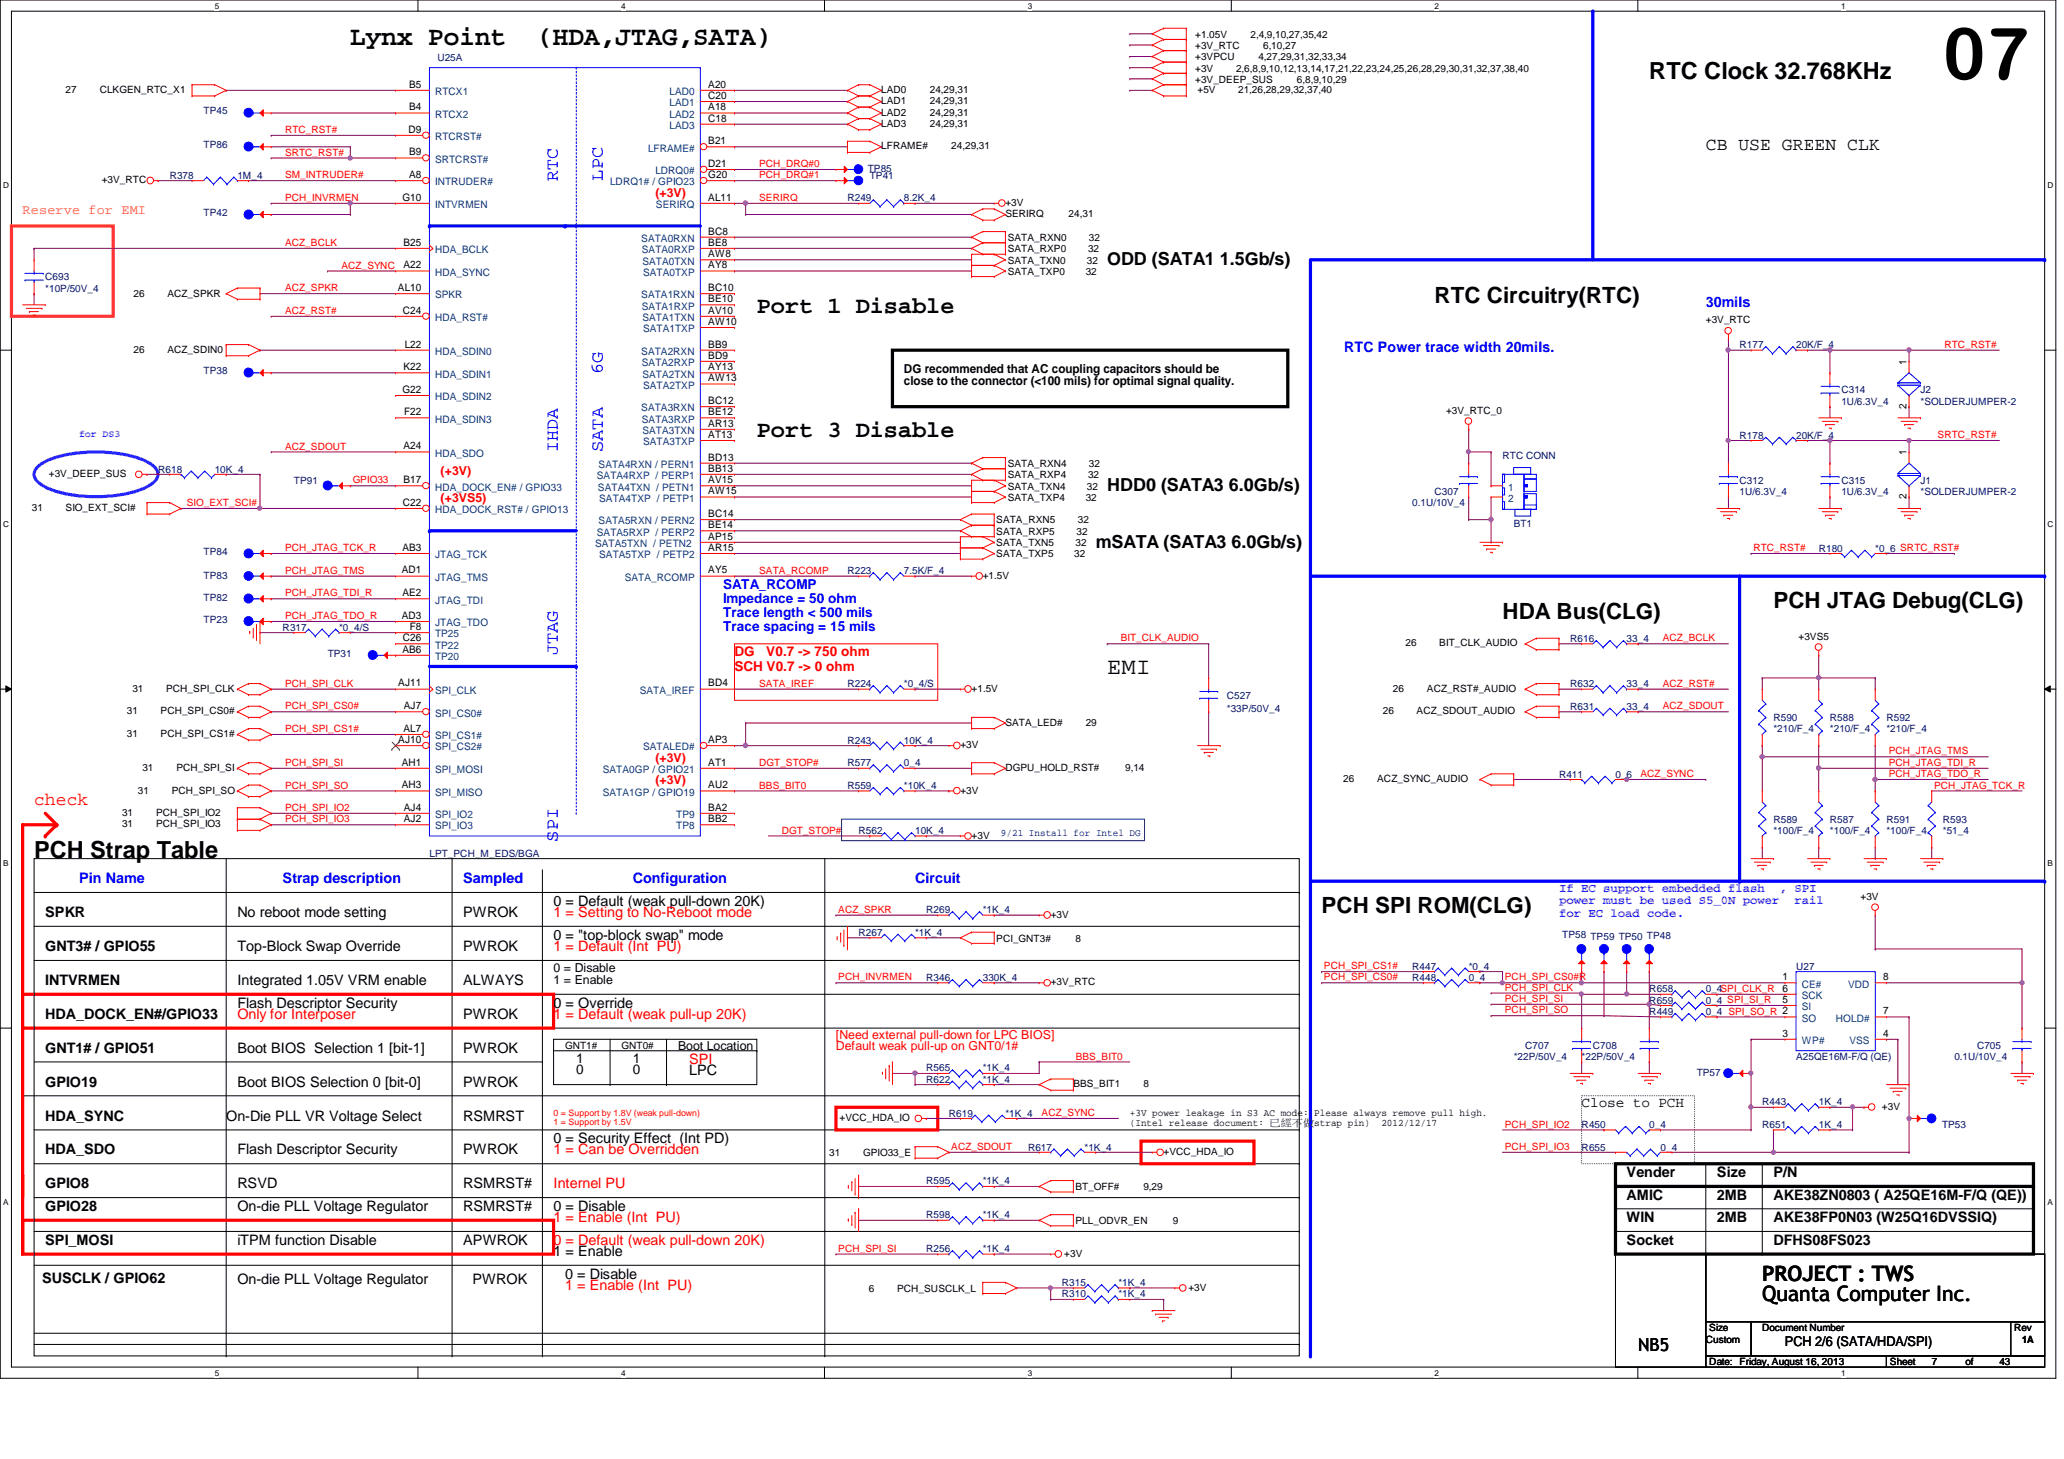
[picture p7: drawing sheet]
<svg xmlns="http://www.w3.org/2000/svg" width="297mm" height="210mm" viewBox="0 0 297 210" stroke-linecap="round" stroke-linejoin="round" font-family="sans-serif">
<defs><g id="words">
<text font-size="10.4" x="279.6" y="11.4">07</text>
<g font-size="3.9">
<text x="50.4" y="6.5">Lynx Point</text>
<text x="77.3" y="6.5">(HDA,JTAG,SATA)</text>
</g>
<g font-size="3.4">
<text x="237.4" y="11.3">RTC Clock 32.768KHz</text>
<text x="108.9" y="45">Port 1 Disable</text>
<text x="108.9" y="62.9">Port 3 Disable</text>
<text x="159.3" y="96.9">EMI</text>
<text x="4.9" y="123.4">PCH Strap Table</text>
</g>
<g font-size="3.2">
<text x="206.5" y="43.6">RTC Circuitry(RTC)</text>
<text x="216.2" y="89.1">HDA Bus(CLG)</text>
<text x="255.2" y="87.5">PCH JTAG Debug(CLG)</text>
<text x="190.2" y="131.4">PCH SPI ROM(CLG)</text>
</g>
<g font-size="3">
<text x="253.6" y="184.2">PROJECT : TWS</text>
<text x="253.6" y="187.2">Quanta Computer Inc.</text>
</g>
<g font-size="2.6">
<text x="245.5" y="21.5">CB USE GREEN CLK</text>
<text x="159.3" y="38.1">ODD (SATA1 1.5Gb/s)</text>
<text x="159.3" y="70.7">HDD0 (SATA3 6.0Gb/s)</text>
<text x="157.7" y="78.8">mSATA (SATA3 6.0Gb/s)</text>
<text x="235.8" y="194.3">NB5</text>
</g>
<g font-size="2.6" fill="#00f">
<text x="80.3" y="26" transform="rotate(-90 80.3 26)">RTC</text>
<text x="86.7" y="26" transform="rotate(-90 86.7 26)">LPC</text>
<text x="86.7" y="53.8" transform="rotate(-90 86.7 53.8)">6G</text>
<text x="80.3" y="65" transform="rotate(-90 80.3 65)">IHDA</text>
<text x="86.7" y="65" transform="rotate(-90 86.7 65)">SATA</text>
<text x="80.3" y="94.3" transform="rotate(-90 80.3 94.3)">JTAG</text>
<text x="80.3" y="121.1" transform="rotate(-90 80.3 121.1)">SPI</text>
</g>
<text font-size="2.6" fill="#f00" x="4.9" y="115.9">check</text>
<g font-size="2.1" fill="#00f">
<text x="245.5" y="44.2">30mils</text>
<text x="193.5" y="50.7">RTC Power trace width 20mils.</text>
<text x="11.4" y="127">Pin Name</text>
<text x="40.7" y="127">Strap description</text>
<text x="66.7" y="127">Sampled</text>
<text x="91.1" y="127">Configuration</text>
<text x="131.7" y="127">Circuit</text>
</g>
<g font-size="2.1">
<text x="6.5" y="132">SPKR</text>
<text x="34.2" y="132">No reboot mode setting</text>
<text x="66.7" y="132">PWROK</text>
<text x="79.7" y="130.3">0 = Default (weak pull-down 20K)</text>
<text x="6.5" y="136.8">GNT3# / GPIO55</text>
<text x="34.2" y="136.8">Top-Block Swap Override</text>
<text x="66.7" y="136.8">PWROK</text>
<text x="79.7" y="135.2">0 = &quot;top-block swap&quot; mode</text>
<text x="6.5" y="141.7">INTVRMEN</text>
<text x="34.2" y="141.7">Integrated 1.05V VRM enable</text>
<text x="66.7" y="141.7">ALWAYS</text>
<text x="6.5" y="146.6">HDA_DOCK_EN#/GPIO33</text>
<text x="34.2" y="144.9">Flash Descriptor Security</text>
<text x="66.7" y="146.6">PWROK</text>
<text x="79.7" y="144.9">0 = Override</text>
<text x="6.5" y="151.4">GNT1# / GPIO51</text>
<text x="34.2" y="151.4">Boot BIOS Selection 1 [bit-1]</text>
<text x="66.7" y="151.4">PWROK</text>
<text x="99.2" y="154.7">LPC</text>
<text x="6.5" y="156.3">GPIO19</text>
<text x="6.5" y="161.2">HDA_SYNC</text>
<text x="32.6" y="161.2">On-Die PLL VR Voltage Select</text>
<text x="34.2" y="156.3">Boot BIOS Selection 0 [bit-0]</text>
<text x="66.7" y="156.3">PWROK</text>
<text x="66.7" y="161.2">RSMRST</text>
<text x="227.6" y="159.3">Close to PCH</text>
<text x="6.5" y="166.1">HDA_SDO</text>
<text x="34.2" y="166.1">Flash Descriptor Security</text>
<text x="66.7" y="166.1">PWROK</text>
<text x="79.7" y="164.5">0 = Security Effect (Int PD)</text>
<text x="6.5" y="170.9">GPIO8</text>
<text x="34.2" y="170.9">RSVD</text>
<text x="66.7" y="170.9">RSMRST#</text>
<text x="234.1" y="172.6">AMIC</text>
<text x="234.1" y="169.3">Vender</text>
<text x="247.1" y="169.3">Size</text>
<text x="247.1" y="172.6">2MB</text>
<text x="255.2" y="172.6">AKE38ZN0803 ( A25QE16M-F/Q (QE))</text>
<text x="255.2" y="169.3">P/N</text>
<text x="6.5" y="174.2">GPIO28</text>
<text x="6.5" y="179.1">SPI_MOSI</text>
<text x="34.2" y="179.1">iTPM function Disable</text>
<text x="34.2" y="174.2">On-die PLL Voltage Regulator</text>
<text x="66.7" y="179.1">APWROK</text>
<text x="66.7" y="174.2">RSMRST#</text>
<text x="79.7" y="174.2">0 = Disable</text>
<text x="234.1" y="175.8">WIN</text>
<text x="234.1" y="179.1">Socket</text>
<text x="247.1" y="175.8">2MB</text>
<text x="255.2" y="175.8">AKE38FP0N03 (W25Q16DVSSIQ)</text>
<text x="255.2" y="179.1">DFHS08FS023</text>
<text x="6.1" y="184.6">SUSCLK / GPIO62</text>
<text x="34.2" y="184.8">On-die PLL Voltage Regulator</text>
<text x="68" y="184.8">PWROK</text>
<text x="79.7" y="180.7">1 = Enable</text>
<text x="81.3" y="183.9">0 = Disable</text>
</g>
<g font-size="2.1" fill="#f00">
<text x="79.7" y="132">1 = Setting to No-Reboot mode</text>
<text x="79.7" y="136.8">1 = Default (Int PU)</text>
<text x="34.2" y="146.6">Only for Interposer</text>
<text x="79.7" y="146.6">1 = Default (weak pull-up 20K)</text>
<text x="99.2" y="153.1">SPI</text>
<text x="79.7" y="166.1">1 = Can be Overridden</text>
<text x="79.7" y="170.9">Internel PU</text>
<text x="79.7" y="179.1">0 = Default (weak pull-down 20K)</text>
<text x="79.7" y="175.8">1 = Enable (Int PU)</text>
<text x="81.3" y="185.6">1 = Enable (Int PU)</text>
</g>
<text font-size="1.9" fill="#ff8000" x="3.3" y="30.8">Reserve for EMI</text>
<g font-size="1.9" fill="#00f">
<text x="104.1" y="84.7">SATA_RCOMP</text>
<text x="104.1" y="86.7">Impedance = 50 ohm</text>
<text x="104.1" y="88.8">Trace length &lt; 500 mils</text>
<text x="104.1" y="90.8">Trace spacing = 15 mils</text>
</g>
<g font-size="1.9" fill="#f00">
<text x="105.7" y="94.4">DG</text>
<text x="110.3" y="94.4">V0.7 -&gt; 750 ohm</text>
<text x="105.7" y="96.5">SCH V0.7 -&gt; 0 ohm</text>
</g>
<g font-size="1.9">
<text x="82.9" y="154.6">0</text>
<text x="82.9" y="153">1</text>
<text x="91.1" y="154.6">0</text>
<text x="91.1" y="153">1</text>
<text x="256.9" y="193.6">PCH 2/6 (SATA/HDA/SPI)</text>
</g>
<g font-size="1.8" fill="#f00">
<text x="94.3" y="28.3">(+3V)</text>
<text x="63.4" y="68.3">(+3V)</text>
<text x="63.4" y="72.2">(+3VS5)</text>
<text x="94.3" y="109.6">(+3V)</text>
<text x="94.3" y="112.8">(+3V)</text>
<text x="120.3" y="149.5">[Need external pull-down for LPC BIOS]</text>
<text x="120.3" y="151.1">Default weak pull-up on GNT0/1#</text>
</g>
<g font-size="1.8">
<text x="130.1" y="53.6">DG recommended that AC coupling capacitors should be</text>
<text x="130.1" y="55.5">close to the connector (&lt;100 mils) for optimal signal quality.</text>
<text x="79.7" y="139.8">0 = Disable</text>
<text x="79.7" y="141.6">1 = Enable</text>
<text x="97.6" y="151.1">Boot Location</text>
</g>
<g font-size="1.8" fill="#8000ff">
<text x="224.4" y="128.3">If EC support embedded flash</text>
<text x="224.4" y="130.1">power must be used S5_0N power</text>
<text x="224.4" y="131.9">for EC load code.</text>
<text x="256.1" y="128.3">, SPI</text>
<text x="258.2" y="130.1">rail</text>
</g>
<g font-size="1.5">
<text x="58.9" y="12.6">B5</text>
<text x="58.9" y="15.9">B4</text>
<text x="101.9" y="12.6">A20</text>
<text x="101.9" y="14.2">C20</text>
<text x="101.9" y="15.9">A18</text>
<text x="101.9" y="17.5">C18</text>
<text x="58.8" y="19.1">D9</text>
<text x="58.9" y="22.4">B9</text>
<text x="101.9" y="20.7">B21</text>
<text x="57.9" y="28.9">G10</text>
<text x="58.9" y="25.6">A8</text>
<text x="101.9" y="25.6">G20</text>
<text x="101.9" y="24">D21</text>
<text x="101.9" y="28.9">AL11</text>
<text x="58.1" y="35.3">B25</text>
<text x="101.9" y="33.7">BC8</text>
<text x="101.9" y="35.3">BE8</text>
<text x="57.3" y="41.9">AL10</text>
<text x="58.1" y="38.6">A22</text>
<text x="101.9" y="37">AW8</text>
<text x="101.9" y="38.6">AY8</text>
<text x="101.9" y="41.9">BC10</text>
<text x="58" y="45.1">C24</text>
<text x="101.9" y="43.5">BE10</text>
<text x="101.9" y="45.1">AV10</text>
<text x="101.9" y="46.7">AW10</text>
<text x="58.1" y="53.3">K22</text>
<text x="58.2" y="50">L22</text>
<text x="101.9" y="50">BB9</text>
<text x="101.9" y="51.6">BD9</text>
<text x="101.9" y="53.3">AY13</text>
<text x="274.4" y="52.5" transform="rotate(-90 274.4 52.5)">1</text>
<text x="57.9" y="56.5">G22</text>
<text x="58.2" y="59.7">F22</text>
<text x="101.9" y="54.9">AW13</text>
<text x="101.9" y="58.1">BC12</text>
<text x="101.9" y="59.7">BE12</text>
<text x="274.4" y="58.8" transform="rotate(-90 274.4 58.8)">2</text>
<text x="58.1" y="64.6">A24</text>
<text x="101.9" y="61.4">AR13</text>
<text x="101.9" y="63">AT13</text>
<text x="274.4" y="65.5" transform="rotate(-90 274.4 65.5)">1</text>
<text x="58.1" y="69.5">B17</text>
<text x="101.9" y="66.3">BD13</text>
<text x="101.9" y="67.9">BB13</text>
<text x="101.9" y="69.5">AV15</text>
<text x="101.9" y="71.1">AW15</text>
<text x="274.4" y="71.8" transform="rotate(-90 274.4 71.8)">2</text>
<text x="58" y="72.8">C22</text>
<text x="101.9" y="74.4">BC14</text>
<text x="101.9" y="76">BE14</text>
<text x="101.9" y="77.6">AP15</text>
<text x="57.8" y="82.5">AD1</text>
<text x="57.9" y="79.2">AB3</text>
<text x="101.9" y="79.2">AR15</text>
<text x="101.9" y="82.5">AY5</text>
<text x="57.8" y="89">AD3</text>
<text x="57.9" y="85.8">AE2</text>
<text x="57.9" y="93.9">AB6</text>
<text x="58" y="92.2">C26</text>
<text x="59" y="90.6">F8</text>
<text x="57.3" y="98.8">AJ11</text>
<text x="101.9" y="98.8">BD4</text>
<text x="57.3" y="106.9">AJ10</text>
<text x="58.1" y="105.3">AL7</text>
<text x="58.1" y="102">AJ7</text>
<text x="101.9" y="106.9">AP3</text>
<text x="57.8" y="110.2">AH1</text>
<text x="57.8" y="113.4">AH3</text>
<text x="101.9" y="110.2">AT1</text>
<text x="101.9" y="113.4">AU2</text>
<text x="58.1" y="116.6">AJ4</text>
<text x="58.1" y="118.3">AJ2</text>
<text x="101.9" y="116.6">BA2</text>
<text x="101.9" y="118.3">BB2</text>
<text x="256.5" y="141">1</text>
<text x="256.5" y="142.7">6</text>
<text x="271" y="141">8</text>
<text x="256.5" y="144.3">5</text>
<text x="256.5" y="149.1">3</text>
<text x="271" y="149.1">4</text>
<text x="271" y="145.9">7</text>
</g>
<g font-size="1.5" fill="#004080">
<text x="62.6" y="13.7">RTCX1</text>
<text x="62.6" y="16.9">RTCX2</text>
<text x="96.3" y="13.7">LAD0</text>
<text x="96.3" y="15.3">LAD1</text>
<text x="96.3" y="16.9">LAD2</text>
<text x="62.6" y="20.2">RTCRST#</text>
<text x="62.6" y="23.4">SRTCRST#</text>
<text x="93.3" y="21.8">LFRAME#</text>
<text x="96.3" y="18.5">LAD3</text>
<text x="62.6" y="29.9">INTVRMEN</text>
<text x="62.6" y="26.7">INTRUDER#</text>
<text x="87.8" y="26.7">LDRQ1# / GPIO23</text>
<text x="94.3" y="25.1">LDRQ0#</text>
<text x="94.4" y="29.9">SERIRQ</text>
<text x="92.3" y="34.8">SATA0RXN</text>
<text x="62.6" y="36.4">HDA_BCLK</text>
<text x="62.6" y="39.7">HDA_SYNC</text>
<text x="92.4" y="36.4">SATA0RXP</text>
<text x="92.5" y="38.1">SATA0TXN</text>
<text x="92.5" y="39.7">SATA0TXP</text>
<text x="62.6" y="46.2">HDA_RST#</text>
<text x="62.6" y="42.9">SPKR</text>
<text x="92.3" y="42.9">SATA1RXN</text>
<text x="92.4" y="44.5">SATA1RXP</text>
<text x="92.5" y="46.2">SATA1TXN</text>
<text x="92.5" y="47.8">SATA1TXP</text>
<text x="62.6" y="51.1">HDA_SDIN0</text>
<text x="92.3" y="51.1">SATA2RXN</text>
<text x="92.4" y="52.7">SATA2RXP</text>
<text x="62.6" y="54.3">HDA_SDIN1</text>
<text x="62.6" y="57.6">HDA_SDIN2</text>
<text x="92.3" y="59.2">SATA3RXN</text>
<text x="92.5" y="54.3">SATA2TXN</text>
<text x="92.5" y="55.9">SATA2TXP</text>
<text x="62.6" y="65.7">HDA_SDO</text>
<text x="62.6" y="60.8">HDA_SDIN3</text>
<text x="92.4" y="60.8">SATA3RXP</text>
<text x="92.5" y="62.4">SATA3TXN</text>
<text x="92.5" y="64.1">SATA3TXP</text>
<text x="62.6" y="70.6">HDA_DOCK_EN# / GPIO33</text>
<text x="85.9" y="68.9">SATA4RXP / PERP1</text>
<text x="86.1" y="70.6">SATA4TXN / PETN1</text>
<text x="86.1" y="67.3">SATA4RXN / PERN1</text>
<text x="217" y="70.6">1</text>
<text x="62.6" y="73.8">HDA_DOCK_RST# / GPIO13</text>
<text x="85.9" y="77">SATA5RXP / PERP2</text>
<text x="86.1" y="75.4">SATA5RXN / PERN2</text>
<text x="86.2" y="72.2">SATA4TXP / PETP1</text>
<text x="217" y="72.2">2</text>
<text x="62.6" y="80.3">JTAG_TCK</text>
<text x="62.6" y="83.6">JTAG_TMS</text>
<text x="85.6" y="78.7">SATA5TXN / PETN2</text>
<text x="86.2" y="80.3">SATA5TXP / PETP2</text>
<text x="89.9" y="83.6">SATA_RCOMP</text>
<text x="62.6" y="86.8">JTAG_TDI</text>
<text x="62.6" y="90.1">JTAG_TDO</text>
<text x="62.6" y="91.7">TP25</text>
<text x="62.6" y="93.3">TP22</text>
<text x="62.6" y="95">TP20</text>
<text x="62.6" y="99.8">SPI_CLK</text>
<text x="92.1" y="99.8">SATA_IREF</text>
<text x="62.6" y="103.1">SPI_CS0#</text>
<text x="62.6" y="106.3">SPI_CS1#</text>
<text x="62.6" y="107.9">SPI_CS2#</text>
<text x="92.5" y="107.9">SATALED#</text>
<text x="62.6" y="111.2">SPI_MOSI</text>
<text x="86.7" y="111.2">SATA0GP / GPIO21</text>
<text x="62.6" y="114.5">SPI_MISO</text>
<text x="62.6" y="117.7">SPI_IO2</text>
<text x="62.6" y="119.3">SPI_IO3</text>
<text x="86.7" y="114.5">SATA1GP / GPIO19</text>
<text x="97.3" y="117.7">TP9</text>
<text x="97.3" y="119.3">TP8</text>
<text x="259.3" y="142.1">CE#</text>
<text x="259.3" y="143.7">SCK</text>
<text x="266" y="142.1">VDD</text>
<text x="259.3" y="145.3">SI</text>
<text x="259.3" y="147">SO</text>
<text x="264.2" y="147">HOLD#</text>
<text x="259.3" y="150.2">WP#</text>
<text x="266.1" y="150.2">VSS</text>
</g>
<g font-size="1.4">
<text x="172" y="5.4">+1.05V</text>
<text x="180" y="5.4">2,4,9,10,27,35,42</text>
<text x="172" y="10.3">+3V</text>
<text x="172" y="8.6">+3VPCU</text>
<text x="172" y="11.9">+3V_DEEP_SUS</text>
<text x="172" y="7">+3V_RTC</text>
<text x="177.9" y="10.3">2,6,8,9,10,12,13,14,17,21,22,23,24,25,26,28,29,30,31,32,37,38,40</text>
<text x="181.1" y="8.6">4,27,29,31,32,33,34</text>
<text x="181.8" y="7">6,10,27</text>
<text x="186.6" y="11.9">6,8,9,10,29</text>
<text x="9.4" y="13.4">27</text>
<text x="14.3" y="13.4">CLKGEN_RTC_X1</text>
<text x="126.8" y="15">LAD1</text>
<text x="126.8" y="16.6">LAD2</text>
<text x="126.8" y="13.4">LAD0</text>
<text x="133.8" y="15">24,29,31</text>
<text x="133.8" y="16.6">24,29,31</text>
<text x="133.8" y="13.4">24,29,31</text>
<text x="172.3" y="13.4">+5V</text>
<text x="178.2" y="13.4">21,26,28,29,32,37,40</text>
<text x="126.8" y="18.2">LAD3</text>
<text x="126.8" y="21.5">LFRAME#</text>
<text x="133.8" y="18.2">24,29,31</text>
<text x="136.9" y="21.5">24,29,31</text>
<text x="14.6" y="26.4">+3V_RTC</text>
<text x="144.7" y="29.6">+3V</text>
<text x="144.7" y="31.2">SERIRQ</text>
<text x="145" y="34.7">SATA_RXN0</text>
<text x="153.8" y="31.2">24,31</text>
<text x="156.7" y="34.7">32</text>
<text x="145" y="36.3">SATA_RXP0</text>
<text x="145" y="37.9">SATA_TXN0</text>
<text x="145" y="39.5">SATA_TXP0</text>
<text x="156.2" y="39.5">32</text>
<text x="156.4" y="37.9">32</text>
<text x="156.6" y="36.3">32</text>
<text x="19.2" y="42.8">26</text>
<text x="24.1" y="42.8">ACZ_SPKR</text>
<text x="245.5" y="46.5">+3V_RTC</text>
<text x="19.2" y="50.8">26</text>
<text x="24.1" y="50.8">ACZ_SDIN0</text>
<text x="208.1" y="59.5">+3V_RTC_0</text>
<text x="7" y="68.6">+3V_DEEP_SUS</text>
<text x="145" y="67.2">SATA_RXN4</text>
<text x="145" y="68.8">SATA_RXP4</text>
<text x="145" y="70.4">SATA_TXN4</text>
<text x="156.4" y="70.4">32</text>
<text x="156.6" y="68.8">32</text>
<text x="156.7" y="67.2">32</text>
<text x="4.6" y="73.5">31</text>
<text x="9.4" y="73.5">SIO_EXT_SCI#</text>
<text x="143.4" y="75.3">SATA_RXN5</text>
<text x="143.4" y="76.9">SATA_RXP5</text>
<text x="145" y="72.1">SATA_TXP4</text>
<text x="154.9" y="76.9">32</text>
<text x="155.1" y="75.3">32</text>
<text x="156.2" y="72.1">32</text>
<text x="141.4" y="83.3">+1.5V</text>
<text x="143.4" y="78.6">SATA_TXN5</text>
<text x="143.4" y="80.2">SATA_TXP5</text>
<text x="154.6" y="80.2">32</text>
<text x="154.8" y="78.6">32</text>
<text x="202.3" y="93">26</text>
<text x="207.1" y="93">BIT_CLK_AUDIO</text>
<text x="258.8" y="92">+3VS5</text>
<text x="19" y="99.5">31</text>
<text x="23.9" y="99.5">PCH_SPI_CLK</text>
<text x="139.8" y="99.5">+1.5V</text>
<text x="200.4" y="99.5">26</text>
<text x="205.4" y="99.5">ACZ_RST#_AUDIO</text>
<text x="18.2" y="102.8">31</text>
<text x="18.2" y="106">31</text>
<text x="23.1" y="102.8">PCH_SPI_CS0#</text>
<text x="23.1" y="106">PCH_SPI_CS1#</text>
<text x="138.2" y="107.7">+3V</text>
<text x="144.7" y="104.4">SATA_LED#</text>
<text x="156.2" y="104.4">29</text>
<text x="199" y="102.8">26</text>
<text x="203.9" y="102.8">ACZ_SDOUT_AUDIO</text>
<text x="20.5" y="110.9">31</text>
<text x="25.4" y="110.9">PCH_SPI_SI</text>
<text x="144.7" y="110.9">DGPU_HOLD_RST#</text>
<text x="161.9" y="110.9">9,14</text>
<text x="193.3" y="112.5">26</text>
<text x="198.2" y="112.5">ACZ_SYNC_AUDIO</text>
<text x="17.6" y="117.4">31</text>
<text x="17.6" y="119">31</text>
<text x="19.9" y="114.2">31</text>
<text x="22.5" y="117.4">PCH_SPI_IO2</text>
<text x="22.5" y="119">PCH_SPI_IO3</text>
<text x="24.7" y="114.2">PCH_SPI_SO</text>
<text x="138.2" y="114.2">+3V</text>
<text x="139.8" y="120.6">+3V</text>
<text x="267.8" y="129.5">+3V</text>
<text x="143.4" y="135.5">PCI_GNT3#</text>
<text x="151.2" y="132">+3V</text>
<text x="154.8" y="135.5">8</text>
<text x="151.2" y="141.8">+3V_RTC</text>
<text x="81.3" y="150.9">GNT1#</text>
<text x="89.4" y="150.9">GNT0#</text>
<text x="120.8" y="161.3">+VCC_HDA_IO</text>
<text x="154.5" y="156.4">BBS_BIT1</text>
<text x="162.6" y="160.5">+3V power leakage in S3 AC mode: Please always remove pull high.</text>
<text x="162.6" y="161.9">(Intel release document: 已已不已strap pin)</text>
<text x="164.5" y="156.4">8</text>
<text x="198.8" y="161.9">2012/12/17</text>
<text x="270.8" y="159.7">+3V</text>
<text x="119.3" y="166.3">31</text>
<text x="124.2" y="166.3">GPIO33_E</text>
<text x="167.5" y="166.2">+VCC_HDA_IO</text>
<text x="154.8" y="171.2">BT_OFF#</text>
<text x="164.5" y="171.2">9,29</text>
<text x="154.8" y="176.1">PLL_ODVR_EN</text>
<text x="168.8" y="176.1">9</text>
<text x="125" y="185.8">6</text>
<text x="129.1" y="185.8">PCH_SUSCLK_L</text>
<text x="153.2" y="180.8">+3V</text>
<text x="171" y="185.7">+3V</text>
<text x="246" y="191.5">Size</text>
<text x="253.6" y="191.5">Document Number</text>
<text x="289.9" y="191.5">Rev</text>
<text x="245.5" y="193.2">Custom</text>
<text x="246" y="196.4">Date: Friday, August 16, 2013</text>
<text x="272" y="196.4">Sheet</text>
<text x="278" y="196.4">7</text>
<text x="282.9" y="196.4">of</text>
<text x="287.7" y="196.4">43</text>
<text x="291" y="193.2">1A</text>
</g>
<g font-size="1.4" fill="#000080">
<text x="62.9" y="8.8">U25A</text>
<text x="29.3" y="16.5">TP45</text>
<text x="29.3" y="21.3">TP86</text>
<text x="24.4" y="25.7">R378</text>
<text x="34.2" y="25.7">1M_4</text>
<text x="122" y="29">R249</text>
<text x="124.9" y="24.8">TP85</text>
<text x="125.2" y="25.7">TP41</text>
<text x="130.1" y="29">8.2K_4</text>
<text x="29.3" y="31.1">TP42</text>
<text x="6.5" y="40.3">C693</text>
<text x="6.5" y="42">*10P/50V_4</text>
<text x="29.3" y="53.8">TP38</text>
<text x="250.4" y="50.1">R177</text>
<text x="258.5" y="50.1">20K/F_4</text>
<text x="265" y="56.6">C314</text>
<text x="265" y="58.3">1U/6.3V_4</text>
<text x="276.4" y="56.6">J2</text>
<text x="276.4" y="58.3">*SOLDERJUMPER-2</text>
<text x="250.4" y="63.1">R178</text>
<text x="258.5" y="63.1">20K/F_4</text>
<text x="22.8" y="68">R618</text>
<text x="30.9" y="68">10K_4</text>
<text x="42.3" y="69.6">TP91</text>
<text x="206.5" y="71.2">C307</text>
<text x="216.2" y="66">RTC CONN</text>
<text x="250.4" y="69.6">C312</text>
<text x="250.4" y="71.2">1U/6.3V_4</text>
<text x="265" y="69.6">C315</text>
<text x="265" y="71.2">1U/6.3V_4</text>
<text x="276.4" y="69.6">J1</text>
<text x="276.4" y="71.2">*SOLDERJUMPER-2</text>
<text x="203.2" y="72.9">0.1U/10V_4</text>
<text x="217.8" y="75.8">BT1</text>
<text x="29.3" y="79.8">TP84</text>
<text x="29.3" y="83.3">TP83</text>
<text x="122" y="82.6">R223</text>
<text x="130.1" y="82.6">7.5K/F_4</text>
<text x="261.7" y="79.4">R180</text>
<text x="269.9" y="79.4">*0_6 SRTC_RST#</text>
<text x="29.3" y="86.5">TP82</text>
<text x="29.3" y="89.6">TP23</text>
<text x="40.7" y="90.8">R317</text>
<text x="47.2" y="94.5">TP31</text>
<text x="48.8" y="90.8">*0_4/S</text>
<text x="226" y="92.4">R616</text>
<text x="234.1" y="92.4">33_4</text>
<text x="122" y="98.9">R224</text>
<text x="130.1" y="98.9">*0_4/S</text>
<text x="176.6" y="100.5">C527</text>
<text x="226" y="98.9">R632</text>
<text x="234.1" y="98.9">33_4</text>
<text x="122" y="107">R243</text>
<text x="130.1" y="107">10K_4</text>
<text x="176.6" y="102.4">*33P/50V_4</text>
<text x="226" y="102.1">R631</text>
<text x="234.1" y="102.1">33_4</text>
<text x="255.2" y="103.8">R590</text>
<text x="255.2" y="105.4">*210/F_4</text>
<text x="263.4" y="103.8">R588</text>
<text x="263.4" y="105.4">*210/F_4</text>
<text x="271.5" y="103.8">R592</text>
<text x="271.5" y="105.4">*210/F_4</text>
<text x="122" y="113.5">R559</text>
<text x="122" y="110.2">R577</text>
<text x="130.1" y="113.5">*10K_4</text>
<text x="130.1" y="110.2">0_4</text>
<text x="224.4" y="111.9">R411</text>
<text x="232.5" y="111.9">0_6</text>
<text x="255.2" y="118.4">R589</text>
<text x="263.4" y="118.4">R587</text>
<text x="271.5" y="118.4">R591</text>
<text x="279.6" y="118.4">R593</text>
<text x="61.8" y="123.3">LPT_PCH_M_EDS/BGA</text>
<text x="123.6" y="120">R562</text>
<text x="131.7" y="120">10K_4</text>
<text x="144.1" y="120.3">9/21 Install for Intel DG</text>
<text x="255.2" y="120">*100/F_4</text>
<text x="263.4" y="120">*100/F_4</text>
<text x="271.5" y="120">*100/F_4</text>
<text x="279.6" y="120">*51_4</text>
<text x="133.3" y="131.4">R269</text>
<text x="141.4" y="131.4">*1K_4</text>
<text x="123.6" y="134.6">R267</text>
<text x="131.7" y="134.6">*1K_4</text>
<text x="224.8" y="135">TP58 TP59 TP50 TP48</text>
<text x="133.3" y="141.1">R346</text>
<text x="141.4" y="141.1">330K_4</text>
<text x="203.2" y="139.5">R447</text>
<text x="203.2" y="141.1">R448</text>
<text x="211.4" y="139.5">*0_4</text>
<text x="211.4" y="141.1">0_4</text>
<text x="237.4" y="142.7">R658</text>
<text x="245.5" y="142.7">0_4SPI_CLK_R</text>
<text x="258.5" y="139.5">U27</text>
<text x="237.4" y="146">R449</text>
<text x="237.4" y="144.4">R659</text>
<text x="245.5" y="146">0_4 SPI_SO_R 2</text>
<text x="245.5" y="144.4">0_4 SPI_SI_R</text>
<text x="133.3" y="154.1">R565</text>
<text x="133.3" y="155.8">R622</text>
<text x="141.4" y="154.1">*1K_4</text>
<text x="141.4" y="155.8">*1K_4</text>
<text x="217.8" y="152.5">*22P/50V_4</text>
<text x="219.5" y="150.9">C707</text>
<text x="227.6" y="152.5">*22P/50V_4</text>
<text x="229.2" y="150.9">C708</text>
<text x="244.2" y="154.8">TP57</text>
<text x="258.5" y="152.5">A25QE16M-F/Q (QE)</text>
<text x="281.3" y="152.5">0.1U/10V_4</text>
<text x="284.5" y="150.9">C705</text>
<text x="136.6" y="160.7">R619</text>
<text x="144.7" y="160.7">*1K_4</text>
<text x="253.6" y="159">R443</text>
<text x="261.7" y="159">1K_4</text>
<text x="148" y="165.5">R617</text>
<text x="156.1" y="165.5">*1K_4</text>
<text x="227.6" y="162.3">R450</text>
<text x="227.6" y="165.5">R655</text>
<text x="237.4" y="162.3">0_4</text>
<text x="239" y="165.5">0_4</text>
<text x="253.6" y="162.3">R651</text>
<text x="261.7" y="162.3">1K_4</text>
<text x="279.5" y="162.3">TP53</text>
<text x="133.3" y="170.4">R595</text>
<text x="141.4" y="170.4">*1K_4</text>
<text x="133.3" y="175.3">R598</text>
<text x="141.4" y="175.3">*1K_4</text>
<text x="133.3" y="180.2">R256</text>
<text x="141.4" y="180.2">*1K_4</text>
<text x="152.8" y="185">R315</text>
<text x="160.9" y="185">*1K_4</text>
<text x="152.8" y="186.6">R310</text>
<text x="160.9" y="186.6">*1K_4</text>
</g>
<g font-size="1.4" fill="#f00">
<text x="41" y="19.1">RTC_RST#</text>
<text x="41" y="22.4">SRTC_RST#</text>
<text x="41" y="25.7">SM_INTRUDER#</text>
<text x="41" y="28.9">PCH_INVRMEN</text>
<text x="109.3" y="28.9">SERIRQ</text>
<text x="109.3" y="24">PCH_DRQ#0</text>
<text x="109.3" y="25.7">PCH_DRQ#1</text>
<text x="41" y="35.4">ACZ_BCLK</text>
<text x="41" y="41.9">ACZ_SPKR</text>
<text x="49.1" y="38.7">ACZ_SYNC</text>
<text x="41" y="45.2">ACZ_RST#</text>
<text x="279.8" y="50">RTC_RST#</text>
<text x="41" y="64.7">ACZ_SDOUT</text>
<text x="278.8" y="63">SRTC_RST#</text>
<text x="50.8" y="69.6">GPIO33</text>
<text x="26.9" y="72.8">SIO_EXT_SCI#</text>
<text x="41" y="79.3">PCH_JTAG_TCK_R</text>
<text x="41" y="82.5">PCH_JTAG_TMS</text>
<text x="109.3" y="82.5">SATA_RCOMP</text>
<text x="252.3" y="79.3">RTC_RST#</text>
<text x="41" y="85.8">PCH_JTAG_TDI_R</text>
<text x="41" y="89.1">PCH_JTAG_TDO_R</text>
<text x="161.3" y="92.3">BIT_CLK_AUDIO</text>
<text x="239.3" y="92.3">ACZ_BCLK</text>
<text x="41" y="98.8">PCH_SPI_CLK</text>
<text x="109.3" y="98.8">SATA_IREF</text>
<text x="239.3" y="98.8">ACZ_RST#</text>
<text x="41" y="102.1">PCH_SPI_CS0#</text>
<text x="41" y="105.3">PCH_SPI_CS1#</text>
<text x="239.3" y="102.1">ACZ_SDOUT</text>
<text x="41" y="110.2">PCH_SPI_SI</text>
<text x="41" y="113.5">PCH_SPI_SO</text>
<text x="109.3" y="113.5">BBS_BIT0</text>
<text x="109.3" y="110.2">DGT_STOP#</text>
<text x="236.1" y="111.8">ACZ_SYNC</text>
<text x="271.8" y="110.2">PCH_JTAG_TDI_R</text>
<text x="271.8" y="108.5">PCH_JTAG_TMS</text>
<text x="271.8" y="111.8">PCH_JTAG_TDO_R</text>
<text x="278.3" y="113.5">PCH_JTAG_TCK_R</text>
<text x="41" y="116.7">PCH_SPI_IO2</text>
<text x="41" y="118.3">PCH_SPI_IO3</text>
<text x="112.5" y="119.9">DGT_STOP#</text>
<text x="120.6" y="131.3">ACZ_SPKR</text>
<text x="120.6" y="141.1">PCH_INVRMEN</text>
<text x="190.5" y="141.1">PCH_SPI_CS0#</text>
<text x="190.5" y="139.4">PCH_SPI_CS1#</text>
<text x="216.6" y="142.5">PCH_SPI_CLK</text>
<text x="216.6" y="141.1">PCH_SPI_CS0#R</text>
<text x="216.6" y="145.8">PCH_SPI_SO</text>
<text x="216.6" y="144.1">PCH_SPI_SI</text>
<text x="154.8" y="152.4">BBS_BIT0</text>
<text x="149.9" y="160.6">ACZ_SYNC</text>
<text x="136.9" y="165.4">ACZ_SDOUT</text>
<text x="216.6" y="162.2">PCH_SPI_IO2</text>
<text x="216.6" y="165.4">PCH_SPI_IO3</text>
<text x="120.6" y="180.1">PCH_SPI_SI</text>
</g>
<text font-size="1.4" fill="#8000ff" x="11.4" y="62.9">for DS3</text>
<g font-size="1.3" fill="#f00">
<text x="79.7" y="160.5">0 = Support by 1.8V (weak pull-down)</text>
<text x="79.7" y="161.8">1 = Support by 1.5V</text>
</g>
<g font-size="1.2">
<text x="30.9" y="1.2">5</text>
<text x="89.4" y="1.2">4</text>
<text x="147.9" y="1.2">3</text>
<text x="206.5" y="1.2">2</text>
<text x="265" y="1.2">1</text>
<text x=".5" y="27.1">D</text>
<text x="294.7" y="27.1">D</text>
<text x=".5" y="75.8">C</text>
<text x="294.7" y="75.8">C</text>
<text x=".5" y="124.6">B</text>
<text x="294.7" y="124.6">B</text>
<text x=".5" y="173.4">A</text>
<text x="294.7" y="173.4">A</text>
<text x="30.9" y="197.9">5</text>
<text x="89.4" y="197.9">4</text>
<text x="147.9" y="197.9">3</text>
<text x="206.5" y="197.9">2</text>
<text x="265" y="197.9">1</text>
</g>
</g></defs>
<path d="M0 0h295.9v198.3h-295.9zM1.6 1.6h292.7v195.1h-292.7z" fill="none" stroke="#000" stroke-width=".14"/>
<g fill="#fff">
<path d="M30.9 .2h.6v1.3h-.6z"/>
<path d="M30.9 196.8h.6v1.4h-.6z"/>
</g>
<path d="M60.2 0v1.6M60.2 196.7v1.6" fill="none" stroke="#000" stroke-width=".14"/>
<g fill="#fff">
<path d="M89.4 .2h.6v1.3h-.6z"/>
<path d="M89.4 196.8h.6v1.4h-.6z"/>
</g>
<path d="M118.7 0v1.6M118.7 196.7v1.6" fill="none" stroke="#000" stroke-width=".14"/>
<g fill="#fff">
<path d="M147.9 .2h.6v1.3h-.6z"/>
<path d="M147.9 196.8h.6v1.4h-.6z"/>
</g>
<path d="M177.2 0v1.6M177.2 196.7v1.6" fill="none" stroke="#000" stroke-width=".14"/>
<g fill="#fff">
<path d="M206.5 .2h.5v1.3h-.5z"/>
<path d="M206.5 196.8h.5v1.4h-.5z"/>
</g>
<path d="M235.7 0v1.6M235.7 196.7v1.6" fill="none" stroke="#000" stroke-width=".14"/>
<g fill="#fff">
<path d="M265 .2h.6v1.3h-.6z"/>
<path d="M265 196.8h.6v1.4h-.6z"/>
<path d="M.5 26h.8v1.3h-.8z"/>
<path d="M294.7 26h.8v1.3h-.8z"/>
<path d="M.5 74.8h.8v1.3h-.8z"/>
<path d="M294.7 74.8h.8v1.3h-.8z"/>
</g>
<path d="M0 50.4h1.6M294.3 50.4h1.6" fill="none" stroke="#000" stroke-width=".14"/>
<g fill="#fff">
<path d="M.5 123.5h.7v1.3h-.7z"/>
<path d="M294.7 123.5h.7v1.3h-.7z"/>
</g>
<path d="M0 99.1h1.6M.8 98.7l.8 .4-.8 .5zM294.3 99.1l.8-.4v.9zM294.3 99.1h1.6" fill="none" stroke="#000" stroke-width=".14"/>
<path d="M.8 98.7l.8 .4-.8 .5zM294.3 99.1l.8-.4v.9z" fill="#000"/>
<g fill="#fff">
<path d="M.5 172.3h.7v1.3h-.7z"/>
<path d="M294.7 172.3h.7v1.3h-.7z"/>
</g>
<path d="M0 147.9h1.6M294.3 147.9h1.6" fill="none" stroke="#000" stroke-width=".14"/>
<path d="M188.6 37.4v157.7" fill="none" stroke="#00f" stroke-width=".47"/>
<circle cx="188.6" cy="195.1" r=".23" fill="#00f"/>
<path d="M188.6 37.4h105.7" fill="none" stroke="#00f" stroke-width=".47"/>
<circle cx="294.3" cy="37.4" r=".23" fill="#00f"/>
<g fill="none" stroke="#000" stroke-width=".14">
<path d="M4.9 128.4h182.1M4.9 133.3h182.1M4.9 138.2h182.1M32.6 123.5v71.6M65.1 123.5v71.6M78.1 125.1v70M118.7 123.5v71.6M187 128.4h.1M187 133.3h.1M187 138.2h.1M3.3 157.6h183.7M4.9 152.8h73.2"/>
<path d="M4.9 143h182.1M4.9 147.9h182.1M78.1 152.8h.1M79.7 151.2h29.2M87.8 156h.1M87.8 149.5v6.5M95.9 156h.1M95.9 149.5v6.5M108.9 151.2h.1M187 143h.1M187 147.9h.1M187 157.6h.1"/>
<path d="M4.9 177.2h182.1M4.9 162.6h182.1M4.9 167.4h182.1M187 177.2h.1M187 162.6h.1M187 167.4h.1M4.9 191.8h182.1M4.9 182h182.1M32.6 195.1h.1M65.1 195.1h.1M78.1 195.1h.1M118.7 195.1h.1"/>
<path d="M187 191.8h.1M187 182h.1"/>
</g>
<path d="M188.6 126.8h105.7" fill="none" stroke="#00f" stroke-width=".47"/>
<circle cx="294.3" cy="126.8" r=".23" fill="#00f"/>
<path d="M4.9 193.4h182.1M187 193.4h.1" fill="none" stroke="#000" stroke-width=".14"/>
<path d="M188.6 82.9h105.7" fill="none" stroke="#00f" stroke-width=".47"/>
<circle cx="294.3" cy="82.9" r=".23" fill="#00f"/>
<path d="M250.4 82.9v43.9" fill="none" stroke="#00f" stroke-width=".47"/>
<circle cx="250.4" cy="126.8" r=".23" fill="#00f"/>
<path d="M232.5 167.4h60.1v13h-60.1zM232.5 170.7h60.1" fill="none" stroke="#000" stroke-width=".47"/>
<circle cx="292.6" cy="170.7" r=".23" fill="#000"/>
<path d="M79.7 149.5h29.2v6.5h-29.2zM232.5 173.9h60.1M232.5 177.2h60.1M245.5 167.4v13M253.6 167.4v13M292.6 173.9h.1M292.6 177.2h.1M245.5 180.4h.1M253.6 180.4h.1" fill="none" stroke="#000" stroke-width=".14"/>
<path d="M229.2 1.6v35.8" fill="none" stroke="#00f" stroke-width=".47"/>
<circle cx="229.2" cy="1.6" r=".23" fill="#00f"/>
<path d="M128.4 50.4h56.9v8.1h-56.9z" fill="none" stroke="#000" stroke-width=".47"/>
<path d="M4.9 172.3h182.1M187 172.3h.1" fill="none" stroke="#000" stroke-width=".14"/>
<path d="M1.6 32.5h14.7v13h-14.7z" fill="none" stroke="#ff8000" stroke-width=".47"/>
<path d="M105.7 92.6h29.3v8.2h-29.3z" fill="none" stroke="#f00" stroke-width=".14"/>
<path d="M3.3 118.7v24.3M3.3 143h76.4v4.9h-76.4zM3.3 175.6h76.4v4.8h-76.4z" fill="none" stroke="#f00" stroke-width=".47"/>
<circle cx="3.3" cy="118.7" r=".23" fill="#f00"/>
<path d="M3.3 118.7h4.9" fill="none" stroke="#f00" stroke-width=".47"/>
<circle cx="8.2" cy="118.7" r=".23" fill="#f00"/>
<path d="M6.5 117l1.7 1.7" fill="none" stroke="#f00" stroke-width=".47"/>
<circle cx="8.2" cy="118.7" r=".23" fill="#f00"/>
<path d="M8.2 118.7l-1.7 1.6" fill="none" stroke="#f00" stroke-width=".47"/>
<circle cx="6.5" cy="120.3" r=".23" fill="#f00"/>
<path d="M3.3 147.9v24.4" fill="none" stroke="#f00" stroke-width=".47"/>
<circle cx="3.3" cy="147.9" r=".23" fill="#f00"/>
<path d="M3.3 169v11.4" fill="none" stroke="#f00" stroke-width=".47"/>
<circle cx="3.3" cy="169" r=".23" fill="#f00"/>
<path d="M120.3 159.3h14.7v3.3h-14.7zM164.2 164.2h16.3v3.2h-16.3z" fill="none" stroke="#f00" stroke-width=".47"/>
<path d="M5.4 67.2a9.8 9.8 0 0 1 5.6-2 19.8 19.8 0 0 1 10 1.1 2.49 2.49 0 0 1 1.7 1.9 2.5 2.5 0 0 1-1.7 1.9 20 20 0 0 1-14.4 0 2.49 2.49 0 0 1-1.7-1.9l.1-.5z" fill="none" stroke="#8000ff" stroke-width=".47"/>
<path d="M4.9 123.5h182.1v71.6h-182.1z" fill="none" stroke="#000" stroke-width=".14"/>
<path d="M121.1 117.9h43.6v3h-43.6z" fill="none" stroke="#0000a0" stroke-width=".14"/>
<path d="M227.6 157.6h16.3v9.8h-16.3z" fill="none" stroke="#000" stroke-width=".14" stroke-dasharray="0 .3"/>
<g fill="none" stroke="#800040" stroke-width=".14">
<path d="M39 19.5h.1M39 19.5h17.9M105.7 13h.1M105.7 14.6h.1M105.7 16.3h.1M105.7 17.9h.1M105.7 13h16.3M105.7 14.6h16.3M105.7 16.3h16.3M105.7 17.9h16.3M22.8 26h.1M22.8 26h4.8"/>
<path d="M35.8 26h.1M35.8 26h21.1M105.7 21.1h.1M105.7 21.1h16.3M107.3 29.3h.1M107.3 29.3h16.3M39 102.4h.1M39 102.4h17.9M120.3 131.7h.1M120.3 131.7h14.7M131.7 154.4h.1M131.7 156h.1"/>
<path d="M131.7 154.4h3.3M131.7 156h3.3M143.1 156h.1M143.1 156h6.5M149.6 152.8h.1M149.6 152.8h13"/>
</g>
<circle cx="107.3" cy="29.2" r=".31" fill="#f0f"/>
<circle cx="107.3" cy="29.2" r=".31" fill="none" stroke="#f0f" stroke-width=".14"/>
<g fill="none" stroke="#800040" stroke-width=".14">
<path d="M47.2 39h.1M47.2 39h9.7M105.7 24.4h.1M105.7 26h.1M105.7 24.4h14.6M105.7 26h14.6M37.4 42.2h.1M37.4 50.4h.1M37.4 42.2h19.5M37.4 50.4h19.5M39 45.5h.1M39 53.6h.1"/>
<path d="M39 45.5h17.9M39 53.6h17.9M37.4 73.2h.1M37.4 73.2h19.5M39 65h.1M39 65h17.9M39 99.1h.1M39 86.1h.1M39 99.1h17.9M39 86.1h17.9M105.7 82.9h.1M105.7 99.1h.1"/>
<path d="M105.7 82.9h17.9M105.7 99.1h17.9M131.7 82.9h.1M131.7 99.1h.1M131.7 82.9h8.1M131.7 99.1h6.5M39 110.5h.1M39 113.8h.1M39 113.8h17.9M39 110.5h17.9M105.7 113.8h.1M105.7 113.8h17.9"/>
<path d="M107.3 104h.1M107.3 104h32.5"/>
</g>
<circle cx="37.4" cy="73.1" r=".3" fill="#f0f"/>
<circle cx="37.4" cy="73.1" r=".3" fill="none" stroke="#f0f" stroke-width=".14"/>
<g fill="none" stroke="#800040" stroke-width=".14">
<path d="M50.4 29.3h.1M50.4 22.7h.1M50.4 29.3h6.5M50.4 22.7h6.5M50.4 69.9h.1M50.4 69.9h6.5M260.1 63.4h.1M260.1 63.4h3.3M122 134.9h.1M122 134.9h3.2M133.3 134.9h.1M133.3 134.9h4.9"/>
<path d="M120.3 141.4h.1M120.3 141.4h14.7M123.6 175.6h.1M123.6 175.6h11.4M136.6 165.8h.1M136.6 165.8h13M143.1 175.6h.1M143.1 175.6h6.5"/>
</g>
<circle cx="263.4" cy="63.4" r=".3" fill="#f0f"/>
<circle cx="263.4" cy="63.4" r=".3" fill="none" stroke="#f0f" stroke-width=".14"/>
<path d="M248.7 63.4h.1M248.7 71.5h.1M248.7 63.4v3.2M248.7 71.5v1.7M248.7 63.4h3.3M274.7 63.4h.1M274.7 63.4h13" fill="none" stroke="#800040" stroke-width=".14"/>
<circle cx="274.7" cy="63.4" r=".3" fill="#f0f"/>
<circle cx="274.7" cy="63.4" r=".3" fill="none" stroke="#f0f" stroke-width=".14"/>
<g fill="none" stroke="#800040" stroke-width=".14">
<path d="M248.7 50.4h.1M248.7 50.4h3.3M260.1 50.4h.1M260.1 50.4h3.3v3.2M263.4 53.6h.1M274.7 58.5h.1M274.7 58.5v1.6M263.4 63.4h.1M263.4 66.6h.1M263.4 71.5h.1M263.4 63.4h11.3M263.4 63.4v3.2"/>
<path d="M263.4 71.5v1.7"/>
</g>
<circle cx="263.3" cy="50.4" r=".31" fill="#f0f"/>
<circle cx="263.3" cy="50.4" r=".31" fill="none" stroke="#f0f" stroke-width=".14"/>
<path d="M263.4 58.5h.1M263.4 50.4h.1M263.4 58.5v1.6M263.4 50.4h11.3M274.7 50.4h.1M274.7 50.4v1.6" fill="none" stroke="#800040" stroke-width=".14"/>
<circle cx="274.7" cy="50.4" r=".31" fill="#f0f"/>
<circle cx="274.7" cy="50.4" r=".31" fill="none" stroke="#f0f" stroke-width=".14"/>
<g fill="none" stroke="#800040" stroke-width=".14">
<path d="M248.7 48.8h.1M248.7 48.8v1.6M274.7 50.4h.1M274.7 50.4h13M274.7 63.4h.1M274.7 71.5h.1M274.7 63.4v1.6M274.7 71.5v1.7M224.4 92.6h.1M224.4 99.1h.1M224.4 92.6h3.2M224.4 99.1h3.2"/>
<path d="M235.8 92.6h.1M235.8 99.1h.1M235.8 92.6h12.9M235.8 99.1h12.9M224.4 102.4h.1M224.4 102.4h3.2M235.8 102.4h.1M235.8 102.4h12.9M253.6 108.9h.1M253.6 108.9h32.5M261.7 110.5h.1M261.7 110.5h24.4"/>
<path d="M278 121.9h.1M278 121.9v1.6M227.6 141.4h.1M227.6 143h.1M227.6 143h11.4M227.6 141.4h29.3M230.8 146.1h.1M230.8 146.1l8.2 .2M234.1 143h.1M252 149.5h.1M252 149.5h4.9M271.5 149.5h.1"/>
<path d="M271.5 149.5h1.6M273.1 149.5h.1M273.1 149.5v6.5M291 152.8h.1M291 152.8v1.6"/>
</g>
<circle cx="253.6" cy="108.9" r=".31" fill="#f0f"/>
<circle cx="253.6" cy="108.9" r=".31" fill="none" stroke="#f0f" stroke-width=".14"/>
<path d="M253.6 97.5h.1M253.6 97.5v1.6M261.7 97.5h.1M261.7 97.5v1.6M253.6 108.9h.1M253.6 108.9v4.9M261.7 107.3h.1M261.7 110.5h.1M261.7 107.3v6.5M261.7 121.9h.1M261.7 121.9v1.6" fill="none" stroke="#800040" stroke-width=".14"/>
<circle cx="261.7" cy="110.5" r=".31" fill="#f0f"/>
<circle cx="261.7" cy="110.5" r=".31" fill="none" stroke="#f0f" stroke-width=".14"/>
<g fill="none" stroke="#800040" stroke-width=".14">
<path d="M39 79.6h.1M39 79.6h17.9M39 82.9h.1M39 89.4h.1M39 82.9h17.9M39 89.4h17.9M107.3 104h.1M107.3 107.3h.1M107.3 104v3.3M107.3 107.3h16.3M278 113.8h.1M278 113.8h13"/>
<path d="M253.6 121.9h.1M253.6 121.9v1.6"/>
</g>
<circle cx="107.3" cy="107.2" r=".32" fill="#f0f"/>
<circle cx="107.3" cy="107.2" r=".32" fill="none" stroke="#f0f" stroke-width=".14"/>
<path d="M253.6 97.5h.1M253.6 97.5h8.1M131.7 107.3h.1M131.7 107.3h4.9M253.6 107.3h.1M253.6 107.3v1.6" fill="none" stroke="#800040" stroke-width=".14"/>
<circle cx="261.7" cy="97.5" r=".31" fill="#f0f"/>
<circle cx="261.7" cy="97.5" r=".31" fill="none" stroke="#f0f" stroke-width=".14"/>
<path d="M105.7 107.3h.1M105.7 107.3h1.6M143.1 131.7h.1M143.1 131.7h6.5M128.4 154.4h.1M128.4 154.4h3.3M131.7 154.4h.1M131.7 154.4v1.6M143.1 141.4h.1M143.1 141.4h6.5" fill="none" stroke="#800040" stroke-width=".14"/>
<circle cx="131.7" cy="154.4" r=".31" fill="#f0f"/>
<circle cx="131.7" cy="154.4" r=".31" fill="none" stroke="#f0f" stroke-width=".14"/>
<g fill="none" stroke="#800040" stroke-width=".14">
<path d="M248.7 50.4h.1M248.7 50.4v13M261.7 94.3h.1M261.7 94.3v3.2M143.1 154.4h.1M149.6 152.8h.1M149.6 152.8v1.6h-6.5M157.7 165.8h.1M157.7 165.8h8.1M120.3 180.4h.1M120.3 180.4h14.7M143.1 180.4h.1"/>
<path d="M143.1 180.4h8.1"/>
</g>
<circle cx="248.7" cy="63.4" r=".3" fill="#f0f"/>
<circle cx="248.7" cy="63.4" r=".3" fill="none" stroke="#f0f" stroke-width=".14"/>
<circle cx="248.7" cy="50.4" r=".31" fill="#f0f"/>
<circle cx="248.7" cy="50.4" r=".31" fill="none" stroke="#f0f" stroke-width=".14"/>
<g fill="none" stroke="#800040" stroke-width=".14">
<path d="M162.6 9.7h.1M162.6 8.1h.1M162.6 4.9h.1M162.6 11.3h.1M162.6 9.7h3.2M162.6 8.1h3.2M162.6 4.9h3.2M162.6 11.3h3.2M105.7 29.3h.1M105.7 29.3h1.6M107.3 30.9h.1M107.3 29.3h.1"/>
<path d="M107.3 30.9h32.5M107.3 29.3v1.6M131.7 29.3h.1M131.7 29.3h11.4M252 79.6h.1M252 79.6h11.4M271.5 79.6h9.8M281.3 79.6h.1M261.7 97.5h.1M261.7 97.5h8.2M269.9 97.5h.1M269.9 97.5v1.6"/>
<path d="M269.9 112.1h.1M269.9 113.8h.1M269.9 107.3v6.5M269.9 112.1h16.2M269.9 123.5h.1M269.9 121.9v1.6M133.3 160.9h.1M133.3 160.9h4.9M146.3 160.9h.1M146.3 160.9h14.6"/>
</g>
<circle cx="269.9" cy="112.1" r=".31" fill="#f0f"/>
<circle cx="269.9" cy="112.1" r=".31" fill="none" stroke="#f0f" stroke-width=".14"/>
<path d="M32.6 13h.1M32.6 13h24.3M39 16.3h17.9M56.9 16.3h.1M39 22.7h.1M39 21.1h11.4M39 22.7h11.4M50.4 21.1h.1M50.4 22.7h.1M50.4 21.1v1.6" fill="none" stroke="#800040" stroke-width=".14"/>
<circle cx="50.4" cy="22.7" r=".31" fill="#f0f"/>
<circle cx="50.4" cy="22.7" r=".31" fill="none" stroke="#f0f" stroke-width=".14"/>
<path d="M39 30.9h.1M39 29.3h.1M39 29.3h11.4v1.6M39 30.9h11.4M50.4 30.9h.1" fill="none" stroke="#800040" stroke-width=".14"/>
<circle cx="50.4" cy="29.2" r=".31" fill="#f0f"/>
<circle cx="50.4" cy="29.2" r=".31" fill="none" stroke="#f0f" stroke-width=".14"/>
<path d="M227.6 139.8h.1M227.6 139.8v1.6M230.8 139.8h.1M230.8 139.8v6.3h-16.2M234.1 139.8h.1M234.1 139.8v3.2M213 141.4h.1M213 141.4h3.2M214.6 146.1h.1" fill="none" stroke="#800040" stroke-width=".14"/>
<circle cx="234.1" cy="143" r=".3" fill="#f0f"/>
<circle cx="234.1" cy="143" r=".3" fill="none" stroke="#f0f" stroke-width=".14"/>
<g fill="none" stroke="#800040" stroke-width=".14">
<path d="M162.6 6.5h.1M162.6 13h.1M162.6 6.5h3.2M162.6 13h3.2M4.9 35.7h.1M4.9 35.7h52M4.9 35.7v1.7M4.9 42.2h.1M4.9 42.2v1.7M21.2 68.2h.1M21.2 68.2h3.2M26 73.2h.1"/>
<path d="M32.6 68.2h.1M32.6 68.2h4.8M37.4 68.2h.1M37.4 68.2v5h-11.4M159.3 92.6h.1M159.3 92.6h14.6M173.9 92.6h.1M173.9 92.6v4.9M105.7 110.5h.1M105.7 110.5h17.9M131.7 113.8h4.9M136.6 113.8h.1"/>
<path d="M173.9 102.4h.1M173.9 102.4v4.9M217.8 112.1h.1M217.8 112.1h8.2M232.5 112.1h1.6M234.1 112.1h.1M237.4 139.8h.1M237.4 139.8v4.7M190.2 141.4h.1M190.2 141.4h14.6M214.6 144.5h.1M214.6 144.5h22.8"/>
<path d="M237.4 144.5h.1M237.4 144.5l1.6 .2"/>
</g>
<circle cx="237.3" cy="144.5" r=".31" fill="#f0f"/>
<circle cx="237.3" cy="144.5" r=".31" fill="none" stroke="#f0f" stroke-width=".14"/>
<g fill="none" stroke="#800040" stroke-width=".14">
<path d="M37.4 91h.1M37.4 91h4.9M50.4 91h6.5M56.9 91h.1M39 117h.1M39 118.7h.1M39 117h17.9M39 118.7h17.9M190.2 139.8h.1M190.2 139.8h14.6M213 139.8h.1M213 139.8h3.2"/>
<path d="M216.2 139.8h.1M216.2 139.8v1.6M214.6 142.9h.1M214.6 142.9h13M216.2 141.4h.1M216.2 141.4h11.4M227.6 152.8h.1M227.6 152.8v1.6M237.4 152.8h.1M237.4 144.5h.1M237.4 144.5v3.4M237.4 152.8v1.6"/>
<path d="M247.1 143h.1M247.1 144.7h.1M247.1 146.3h.1M247.1 143h9.8M247.1 144.7h9.8M247.1 146.3h9.8M271.5 146.3h3.2M274.7 146.3h.1M291 147.9h.1M291 141.4v6.5M123.6 170.7h.1M123.6 170.7h11.4"/>
<path d="M143.1 170.7h.1M143.1 170.7h6.5M239 162.6h.1M239 162.6h13M240.6 165.8h14.6M255.2 165.8h.1"/>
</g>
<circle cx="227.6" cy="141.4" r=".3" fill="#f0f"/>
<circle cx="227.6" cy="141.4" r=".3" fill="none" stroke="#f0f" stroke-width=".14"/>
<circle cx="216.2" cy="141.4" r=".3" fill="#f0f"/>
<circle cx="216.2" cy="141.4" r=".3" fill="none" stroke="#f0f" stroke-width=".14"/>
<path d="M269.9 136.5h.1M269.9 131.7v4.8M269.9 136.5h21.1v4.9M291 141.4h.1" fill="none" stroke="#800040" stroke-width=".14"/>
<circle cx="291" cy="141.4" r=".3" fill="#f0f"/>
<circle cx="291" cy="141.4" r=".3" fill="none" stroke="#f0f" stroke-width=".14"/>
<path d="M252 154.4h.1M252 149.5v4.9" fill="none" stroke="#800040" stroke-width=".14"/>
<circle cx="252" cy="154.4" r=".3" fill="#f0f"/>
<circle cx="252" cy="154.4" r=".3" fill="none" stroke="#f0f" stroke-width=".14"/>
<path d="M39 105.7h.1M39 105.7h17.9M227.6 142.9h.1M227.6 142.9v.1M271.5 141.4h19.5M291 141.4h.1" fill="none" stroke="#800040" stroke-width=".14"/>
<circle cx="227.6" cy="143" r=".3" fill="#f0f"/>
<circle cx="227.6" cy="143" r=".3" fill="none" stroke="#f0f" stroke-width=".14"/>
<path d="M211.4 61.8h.1M211.4 61.8v3.2M227.6 147.9h.1M227.6 143v4.9" fill="none" stroke="#800040" stroke-width=".14"/>
<circle cx="211.3" cy="65" r=".3" fill="#f0f"/>
<circle cx="211.3" cy="65" r=".3" fill="none" stroke="#f0f" stroke-width=".14"/>
<path d="M211.4 66.6h.1M211.4 74.8h.1M211.4 71.5v3.3M211.4 74.8h3.2M214.6 65h.1M214.6 69.9h.1M214.6 74.8h.1M214.6 78h.1M214.6 65h-3.2v1.6M214.6 65v4.9M214.6 71.5v6.5" fill="none" stroke="#800040" stroke-width=".14"/>
<circle cx="214.6" cy="74.7" r=".31" fill="#f0f"/>
<circle cx="214.6" cy="74.7" r=".31" fill="none" stroke="#f0f" stroke-width=".14"/>
<path d="M274.7 146.3v14.6M274.7 160.9h.1" fill="none" stroke="#800040" stroke-width=".14"/>
<circle cx="274.7" cy="160.9" r=".3" fill="#f0f"/>
<circle cx="274.7" cy="160.9" r=".3" fill="none" stroke="#f0f" stroke-width=".14"/>
<path d="M216.2 162.6h14.6M216.2 165.8h16.3M230.8 162.6h.1M232.5 165.8h.1M146.3 185.3h4.9M151.2 185.3h.1M162.6 185.3h.1M162.6 185.3h6.5" fill="none" stroke="#800040" stroke-width=".14"/>
<circle cx="151.2" cy="185.3" r=".3" fill="#f0f"/>
<circle cx="151.2" cy="185.3" r=".3" fill="none" stroke="#f0f" stroke-width=".14"/>
<g fill="none" stroke="#800040" stroke-width=".14">
<path d="M131.7 110.5h8.1M139.8 110.5h.1M110.6 120.3h14.6M125.2 120.3h.1M133.3 120.3h.1M133.3 120.3h4.9M252 159.3h.1M252 159.3h3.2M252 159.3v3.3M252 162.6h.1M151.2 185.3h.1M151.2 186.9h.1"/>
<path d="M151.2 185.3v1.6M151.2 185.3h3.3M151.2 186.9h3.3M162.6 186.9h4.9M167.5 186.9h.1M167.5 186.9v1.7"/>
</g>
<circle cx="252" cy="159.3" r=".3" fill="#f0f"/>
<circle cx="252" cy="159.3" r=".3" fill="none" stroke="#f0f" stroke-width=".14"/>
<path d="M255.2 162.6h.1M255.2 162.6v3.2h19.5M274.7 165.8h.1" fill="none" stroke="#800040" stroke-width=".14"/>
<circle cx="255.2" cy="165.8" r=".3" fill="#f0f"/>
<circle cx="255.2" cy="165.8" r=".3" fill="none" stroke="#f0f" stroke-width=".14"/>
<path d="M252 159.3h.1M252 154.4v4.9M266.6 159.3h.1M266.6 159.3v3.3M263.4 162.6h3.2M266.6 162.6h.1M274.7 165.8h.1M274.7 160.9v4.9" fill="none" stroke="#800040" stroke-width=".14"/>
<circle cx="266.6" cy="159.3" r=".3" fill="#f0f"/>
<circle cx="266.6" cy="159.3" r=".3" fill="none" stroke="#f0f" stroke-width=".14"/>
<path d="M234.1 112.1h11.4M245.5 112.1h.1M263.4 159.3h.1M263.4 159.3h4.9M268.3 159.3h.1" fill="none" stroke="#800040" stroke-width=".14"/>
<circle cx="234.1" cy="112.1" r=".3" fill="#f0f"/>
<circle cx="234.1" cy="112.1" r=".3" fill="none" stroke="#f0f" stroke-width=".14"/>
<g fill="none" stroke="#800040" stroke-width=".14">
<path d="M105.7 34.1h.1M105.7 37.4h.1M105.7 39h.1M105.7 35.7h.1M105.7 34.1h34.1M105.7 37.4h34.1M105.7 39h34.1M105.7 35.7h34.1M105.7 69.9h.1M105.7 71.5h.1M105.7 79.6h32.5M105.7 78h32.5"/>
<path d="M105.7 76.4h32.5M105.7 74.8h32.5M105.7 68.2h34.1M105.7 69.9h34.1M105.7 71.5h34.1M105.7 66.6h34.1M138.2 79.6h.1M138.2 78h.1M138.2 76.4h.1M138.2 74.8h.1M139.8 68.2h.1M139.8 66.6h.1"/>
</g>
<g fill="none" stroke="#f00" stroke-width=".14">
<path d="M27.6 13.8h.1M27.6 12.2h.1M27.6 13.8h3.3M27.6 12.2h3.3M27.6 12.2v1.6M30.9 12.2h.1M30.9 13.8h.1M30.9 12.2l1.7 .8M32.6 13h.1M32.6 13l-1.7 .8M122 14.6h.1M122 16.3h.1"/>
<path d="M122 17.9h.1M122 13h.1M122 14.6l1.6 .8M122 16.3l1.6 .8M122 17.9l1.6 .8M122 13l1.6 .8M123.6 13.8h.1M123.6 15.4h.1M123.6 17.1h.1M123.6 18.7h.1M123.6 12.2h.1M123.6 13.8l-1.6 .8"/>
<path d="M123.6 13.8h1.6M123.6 15.4h1.6M123.6 15.4l-1.6 .9M123.6 17.1h1.6M123.6 17.1l-1.6 .8M123.6 18.7h1.6M123.6 12.2l-1.6 .8M123.6 12.2h1.6M125.2 13.8h.1M125.2 15.4h.1M125.2 17.1h.1M125.2 18.7h.1"/>
<path d="M125.2 12.2h.1M125.2 13.8l1.6 .8M125.2 15.4l1.6 .9M125.2 17.1l1.6 .8M125.2 12.2l1.6 .8M126.8 14.6h.1M126.8 16.3h.1M126.8 17.9h.1M126.8 13h.1M126.8 14.6l-1.6 .8M126.8 16.3l-1.6 .8M126.8 17.9l-1.6 .8"/>
<path d="M126.8 13l-1.6 .8M165.8 9.7h.1M165.8 8.1h.1M165.8 4.9h.1M165.8 11.3h.1M165.8 6.5h.1M165.8 13h.1M165.8 9.7l1.7 .8M165.8 8.1l1.7 .8M165.8 4.9l1.7 .8M165.8 11.3l1.7 .9M165.8 6.5l1.7 .8"/>
<path d="M165.8 13l1.7 .8M167.5 8.9h.1M167.5 10.5h.1M167.5 7.3h.1M167.5 4.1h.1M167.5 5.7h.1M167.5 12.2h.1M167.5 13.8h.1M167.5 13.8h3.2M167.5 12.2h3.2M167.5 8.9h3.2M167.5 8.9l-1.7 .8"/>
<path d="M167.5 10.5h3.2M167.5 7.3h3.2M167.5 7.3l-1.7 .8M167.5 4.1h3.2M167.5 4.1l-1.7 .8M167.5 5.7h3.2M167.5 10.5l-1.7 .8M167.5 5.7l-1.7 .8M167.5 12.2l-1.7 .8M170.7 10.5h.1M170.7 8.9h.1M170.7 7.3h.1"/>
<path d="M170.7 5.7h.1M170.7 4.1h.1M170.7 12.2h.1M170.7 13.8h.1M170.7 4.1v9.7M22.1 26h.7M22.8 26h.1M122 21.9h.1M122 20.3h.1M122 20.3h3.2M122 21.9h3.2M122 20.3v1.6"/>
<path d="M125.2 20.3h.1M125.2 21.9h.1M125.2 20.3l1.6 .8M126.8 21.1h.1M126.8 21.1l-1.6 .8M139.8 30.9h.1M139.8 34.1h.1M139.8 35.7h.1M139.8 38.2h.1M139.8 36.6h.1M139.8 39.8h.1M139.8 36.6v3.2"/>
<path d="M139.8 30.9l1.6 .8M139.8 34.1l1.6 .8M139.8 36.6h4.9M139.8 35.7l1.6 .9M139.8 38.2h3.3M139.8 39.8h3.3M141.4 30.1h.1M141.4 31.7h.1M141.4 33.3h.1M141.4 34.9h.1M141.4 36.6h.1M141.4 30.1l-1.6 .8"/>
<path d="M141.4 30.1h1.7M141.4 31.7h1.7M141.4 33.3l-1.6 .8M141.4 33.3h3.3M141.4 34.9h3.3M141.4 34.9l-1.6 .8M143.1 30.1h.1M143.1 31.7h.1M143.1 36.6h.1M143.1 38.2h.1M143.1 39.8h.1M143.1 29.3h.1"/>
<path d="M143.1 30.1l1.6 .8M143.1 36.6l1.6 .8M143.1 38.2l1.6 .8M143.1 29.3h.6M144.7 30.9h.1M144.7 33.3h.1M144.7 34.9h.1M144.7 36.6h.1M144.7 37.4h.1M144.7 39h.1M144.7 30.9l-1.6 .8M144.7 33.3v3.3"/>
<path d="M144.7 37.4l-1.6 .8M144.7 39l-1.6 .8M3.3 43.9h3.2M3.8 44.4h2.3M4.2 44.8h.1M4.2 44.8h1.3M4.7 45.3h.4M5.1 45.3h.1M6.1 44.4h.1M6.5 43.9h.1M32.6 42.2h.1M32.6 51.2h.1"/>
<path d="M32.6 49.6h.1M32.6 42.2l1.6 .9M32.6 49.6h3.2M32.6 51.2h3.2M32.6 49.6v1.6M34.2 41.4h.1M34.2 43.1h.1M34.2 41.4l-1.6 .8M34.2 41.4h3.2M34.2 43.1h3.2M35.8 49.6h.1M35.8 51.2h.1"/>
<path d="M35.8 49.6l1.6 .8M37.4 41.4h.1M37.4 43.1h.1M37.4 50.4h.1M37.4 41.4v1.7M37.4 50.4l-1.6 .8M248.7 48.8h.1M248.7 48.1v.7M20.5 68.2h.7M21.2 74h.1M21.2 72.3h.1M21.2 68.2h.1"/>
<path d="M21.2 72.3h3.2M21.2 74h3.2M21.2 72.3v1.7M24.4 72.3h.1M24.4 74h.1M24.4 72.3l1.6 .9M26 73.2h.1M26 73.2l-1.6 .8M138.2 74.8h.1M138.2 76.4h.1M138.2 78.8h.1M138.2 77.2h.1"/>
<path d="M138.2 74.8l1.6 .8M138.2 77.2h4.9M138.2 76.4l1.6 .8M138.2 78.8h3.2M138.2 77.2v3.2M139.8 74h.1M139.8 75.6h.1M139.8 77.2h.1M139.8 66.6h.1M139.8 68.2h.1M139.8 70.7h.1M139.8 69.1h.1"/>
<path d="M139.8 72.3h.1M139.8 69.1v3.2M139.8 72.3h3.3M139.8 74h3.3M139.8 74l-1.6 .8M139.8 75.6h3.3M139.8 75.6l-1.6 .8M139.8 66.6l1.6 .8M139.8 69.1h4.9M139.8 68.2l1.6 .9M139.8 70.7h3.3M141.4 77.2h.1"/>
<path d="M141.4 78.8h.1M141.4 65.8h.1M141.4 67.4h.1M141.4 69.1h.1M141.4 77.2l1.7 .8M141.4 78.8l1.7 .8M141.4 65.8l-1.6 .8M141.4 65.8h3.3M141.4 67.4h3.3M141.4 67.4l-1.6 .8M143.1 74h.1M143.1 75.6h.1"/>
<path d="M143.1 77.2h.1M143.1 78h.1M143.1 79.6h.1M143.1 69.1h.1M143.1 70.7h.1M143.1 72.3h.1M143.1 74v3.2M143.1 78l-1.7 .8M143.1 79.6l-1.7 .8M143.1 69.1l1.6 .8M143.1 70.7l1.6 .8M144.7 65.8h.1"/>
<path d="M144.7 67.4h.1M144.7 69.1h.1M144.7 69.9h.1M144.7 71.5h.1M144.7 71.5l-1.6 .8M144.7 65.8v3.3M144.7 69.9l-1.6 .8M211.4 61.8h.1M211.4 61.1v.7M213 78h3.2M213.5 78.5h2.2M213.9 79h.1"/>
<path d="M213.9 79h1.4M214.5 79.5h.3M214.8 79.5h.1M215.7 78.5h.1M216.2 78h.1M247.1 73.2h3.3M247.6 73.6h2.3M248.1 74.1h.1M248.1 74.1h1.3M248.6 74.6h.3M248.9 74.6h.1M249.9 73.6h.1"/>
<path d="M250.4 73.2h.1M261.7 60.1h3.3M261.7 73.2h3.3M262.3 60.6h2.2M262.3 73.6h2.2M262.7 61.1h.1M262.7 74.1h.1M262.7 61.1h1.3M262.7 74.1h1.3M263.2 61.6h.3M263.2 74.6h.3M263.5 61.6h.1"/>
<path d="M263.5 74.6h.1M264.5 60.6h.1M264.5 73.6h.1M265 60.1h.1M265 73.2h.1M273.1 60.1h3.3M273.1 73.2h3.3M273.6 60.6h2.3M273.6 73.6h2.3M274.1 74.1h.1M274.1 61.1h.1M274.1 61.1h1.3"/>
<path d="M274.1 74.1h1.3M274.6 61.6h.3M274.6 74.6h.3M274.9 74.6h.1M274.9 61.6h.1M275.9 73.6h.1M275.9 60.6h.1M276.4 73.2h.1M276.4 60.1h.1M34.2 99.1h.1M34.2 99.1l1.6 .8M35.8 98.3h.1"/>
<path d="M35.8 99.9h.1M35.8 98.3h1.6M35.8 99.9h1.6M35.8 98.3l-1.6 .8M35.9 90.8h.1M35.9 90.8v.4M36.4 91.7h.1M36.4 90.4v1.3M36.9 89.9h.1M36.9 89.9v2.3M37.4 98.3h.1M37.4 99.9h.1"/>
<path d="M37.4 89.4h.1M37.4 89.4v3.2M37.4 98.3l1.6 .8M39 99.1h.1M39 99.1l-1.6 .8M138.2 80.4h.1M138.2 99.1h.1M138.2 80.4h3.2M138.2 99.1h.6M139.8 82.9h.1M139.8 82.9h.7M141.4 80.4h.1"/>
<path d="M219.5 92.6h.1M219.5 99.1h.1M219.5 92.6l1.6 .9M219.5 99.1l1.6 .8M221.1 91.8h.1M221.1 93.5h.1M221.1 98.3h.1M221.1 99.9h.1M221.1 91.8l-1.6 .8M221.1 91.8h3.3M221.1 93.5h3.3M221.1 98.3l-1.6 .8"/>
<path d="M221.1 98.3h3.3M221.1 99.9h3.3M224.4 91.8h.1M224.4 93.5h.1M224.4 98.3h.1M224.4 99.9h.1M224.4 91.8v1.7M224.4 98.3v1.6M261.7 94.3h.1M261.7 93.6v.7M34.2 102.4h.1M34.2 113.8h.1"/>
<path d="M34.2 110.5h.1M34.2 105.7h.1M34.2 117.9h.1M34.2 116.2h.1M34.2 119.5h.1M34.2 102.4l1.6 .8M34.2 113.8l1.6 .8M34.2 110.5l1.6 .8M34.2 105.7l1.6 .8M34.2 116.2h3.2M34.2 117.9h3.2M34.2 116.2v3.3"/>
<path d="M34.2 119.5h3.2M35.8 101.6h.1M35.8 103.2h.1M35.8 112.9h.1M35.8 114.6h.1M35.8 109.7h.1M35.8 111.3h.1M35.8 104.8h.1M35.8 106.5h.1M35.8 103.2h1.6M35.8 104.8h1.6M35.8 101.6h1.6"/>
<path d="M35.8 111.3h1.6M35.8 112.9h1.6M35.8 101.6l-1.6 .8M35.8 112.9l-1.6 .9M35.8 114.6h1.6M35.8 109.7l-1.6 .8M35.8 109.7h1.6M35.8 104.8l-1.6 .9M35.8 106.5h1.6M37.4 101.6h.1M37.4 103.2h.1M37.4 112.9h.1"/>
<path d="M37.4 114.6h.1M37.4 109.7h.1M37.4 111.3h.1M37.4 104.8h.1M37.4 106.5h.1M37.4 116.2h.1M37.4 117.9h.1M37.4 119.5h.1M37.4 101.6l1.6 .8M37.4 112.9l1.6 .9M37.4 109.7l1.6 .8M37.4 104.8l1.6 .9"/>
<path d="M37.4 116.2l1.6 .8M37.4 117.9l1.6 .8M39 102.4h.1M39 113.8h.1M39 110.5h.1M39 105.7h.1M39 117h.1M39 118.7h.1M39 102.4l-1.6 .8M39 113.8l-1.6 .8M39 110.5l-1.6 .8M39 105.7l-1.6 .8"/>
<path d="M39 117l-1.6 .9M39 118.7l-1.6 .8M136.6 107.3h.1M136.6 113.8h.1M136.6 107.3h.6M136.6 113.8h.6M139.8 104.8h.1M139.8 103.2h.1M139.8 111.3h.1M139.8 109.7h.1M139.8 103.2h3.3M139.8 104.8h3.3"/>
<path d="M139.8 103.2v1.6M139.8 109.7v1.6M139.8 111.3h3.3M139.8 109.7h3.3M143.1 103.2h.1M143.1 104.8h.1M143.1 109.7h.1M143.1 111.3h.1M143.1 103.2l1.6 .8M143.1 109.7l1.6 .8M144.7 104h.1M144.7 110.5h.1"/>
<path d="M144.7 104l-1.6 .8M144.7 110.5l-1.6 .8M172.3 107.3h3.3M172.8 107.8h2.3M173.3 108.2h.1M173.3 108.2h1.3M173.8 108.8h.3M174.1 108.8h.1M175.1 107.8h.1M175.6 107.3h.1M213 112.1h.1M213 112.1l1.6 .8"/>
<path d="M214.6 111.3h.1M214.6 112.9h.1M214.6 111.3l-1.6 .8M214.6 111.3h3.2M214.6 112.9h3.2M217.8 111.3h.1M217.8 112.9h.1M217.8 111.3v1.6M219.5 102.4h.1M219.5 102.4l1.6 .8M221.1 101.6h.1M221.1 103.2h.1"/>
<path d="M221.1 103.2h3.3M221.1 101.6l-1.6 .8M221.1 101.6h3.3M224.4 101.6h.1M224.4 103.2h.1M224.4 101.6v1.6M120.5 135.1h.1M120.5 134.7v.4M121 134.2h.1M121 134.2v1.4M121.5 136.1h.1M121.5 133.8v2.3"/>
<path d="M122 136.5h.1M122 133.3v3.2M138.2 134.9h.1M138.2 120.3h.1M138.2 134.9l1.6 .8M138.2 120.3h.6M139.8 134.1h.1M139.8 135.7h.1M139.8 134.1l-1.6 .8M139.8 134.1h3.3M139.8 135.7h3.3M143.1 134.1h.1"/>
<path d="M143.1 135.7h.1M143.1 134.1v1.6M149.6 131.7h.1M149.6 131.7h.6M252 123.5h3.2M252.5 124h2.3M253 124.5h.1M253 124.5h1.3M253.4 125h.4M253.8 125h.1M254.8 124h.1M255.2 123.5h.1"/>
<path d="M260.1 123.5h3.3M260.6 124h2.3M261.1 124.5h.1M261.1 124.5h1.3M261.6 125h.3M261.9 125h.1M262.9 124h.1M263.4 123.5h.1M268.3 123.5h3.2M268.7 124h2.3M269.2 124.5h.1M269.2 124.5h1.3"/>
<path d="M269.7 125h.3M269.9 131.7h.1M269.9 131v.7M270 125h.1M271 124h.1M271.5 123.5h.1M276.4 123.5h3.2M276.9 124h2.2M277.4 124.5h.1M277.4 124.5h1.2M277.8 125h.4M278.2 125h.1"/>
<path d="M279.1 124h.1M279.6 123.5h.1M127 154.3h.1M127 154.3v.3M127.5 155.1h.1M127.5 153.8v1.3M128 153.3h.1M128 153.3v2.2M128.4 152.8h.1M128.4 152.8v3.2M149.6 156h.1M149.6 141.4h.1"/>
<path d="M149.6 156l1.6 .8M149.6 141.4h.6M151.2 155.2h.1M151.2 156.8h.1M151.2 155.2l-1.6 .8M151.2 155.2h3.3M151.2 156.8h3.3M154.5 155.2h.1M154.5 156.8h.1M154.5 155.2v1.6M226 154.4h3.2M226.5 154.9h2.2"/>
<path d="M226.9 155.4h.1M226.9 155.4h1.4M227.5 155.9h.2M227.7 155.9h.1M228.7 154.9h.1M229.2 154.4h.1M235.8 154.4h3.2M236.2 154.9h2.3M236.7 155.4h.1M236.7 155.4h1.3M237.2 155.9h.3M237.4 147.9h.1"/>
<path d="M237.4 152.8h.1M237.4 147.9v1.6M237.4 151.2v1.6M237.5 155.9h.1M238.5 154.9h.1M239 154.4h.1M268.3 159.3h.1M268.3 159.3h.6M271.5 156h3.2M272 156.5h2.3M272.5 157h.1M272.5 157h1.3"/>
<path d="M273 157.5h.3M273.3 157.5h.1M274.3 156.5h.1M274.7 156h.1M289.4 154.4h3.2M289.9 154.9h2.2M290.4 155.4h.1M290.4 155.4h1.3M290.8 155.9h.4M291.2 155.9h.1M292.1 154.9h.1M292.6 154.4h.1"/>
<path d="M122.1 175.4h.1M122.1 170.8h.1M122.1 170.5v.3M122.1 175.4v.3M122.6 176.2h.1M122.6 170h.1M122.6 170v1.3M122.6 174.9v1.3M123.1 174.4h.1M123.1 171.8h.1M123.1 169.5v2.3M123.1 174.4v2.3"/>
<path d="M123.6 173.9h.1M123.6 172.3h.1M123.6 169v3.3M123.6 173.9v3.3M131.7 165h.1M131.7 166.6h.1M131.7 165h3.3M131.7 165v1.6M131.7 166.6h3.3M132.7 160.9h.6M133.3 160.9h.1M135 165h.1"/>
<path d="M135 166.6h.1M135 165l1.6 .8M136.6 165.8h.1M136.6 165.8l-1.6 .8M149.6 175.6h.1M149.6 170.7h.1M149.6 175.6l1.6 .8M149.6 170.7l1.6 .8M151.2 174.8h.1M151.2 176.4h.1M151.2 169.8h.1M151.2 171.5h.1"/>
<path d="M151.2 174.8l-1.6 .8M151.2 174.8h3.3M151.2 176.4h3.3M151.2 169.8l-1.6 .9M151.2 169.8h3.3M151.2 171.5h3.3M154.5 174.8h.1M154.5 176.4h.1M154.5 169.8h.1M154.5 171.5h.1M154.5 169.8v1.7M154.5 174.8v1.6"/>
<path d="M165.8 165.8h.1M165.8 165.8h.7M141.4 184.5h.1M141.4 186.1h.1M141.4 184.5h3.3M141.4 184.5v1.6M141.4 186.1h3.3M144.7 184.5h.1M144.7 186.1h.1M144.7 184.5l1.6 .8M146.3 185.3h.1M146.3 185.3l-1.6 .8"/>
<path d="M151.2 180.4h.1M151.2 180.4h.6M165.8 188.6h.1M165.8 188.6h3.3M166.3 189.1h.1M166.3 189.1h2.3M166.8 189.5h1.3M167.3 190h.1M167.3 190h.3M168.1 189.5h.1M169.1 185.3h.1M169.1 185.3h.7"/>
<circle cx="21.6" cy="26" r=".48"/>
<circle cx="144.2" cy="29.2" r=".47"/>
<circle cx="248.7" cy="47.6" r=".47"/>
<circle cx="20" cy="68.2" r=".47"/>
<circle cx="211.3" cy="60.6" r=".47"/>
<circle cx="139.3" cy="99.1" r=".48"/>
<circle cx="140.9" cy="82.9" r=".48"/>
<circle cx="261.7" cy="93.1" r=".48"/>
<circle cx="137.7" cy="107.2" r=".48"/>
<circle cx="137.7" cy="113.7" r=".47"/>
<circle cx="139.3" cy="120.3" r=".47"/>
<circle cx="150.7" cy="131.6" r=".48"/>
<circle cx="269.9" cy="130.5" r=".48"/>
<circle cx="150.7" cy="141.4" r=".47"/>
<circle cx="269.4" cy="159.3" r=".47"/>
<circle cx="132.2" cy="160.9" r=".47"/>
<circle cx="167" cy="165.8" r=".47"/>
<circle cx="152.3" cy="180.4" r=".48"/>
<circle cx="170.2" cy="185.3" r=".47"/>
</g>
<path d="M232.5 180.4h13v16.3h-13zM245.5 180.4h48.8v9.8h-48.8zM245.5 190.2h6.5v4.9h-6.5zM245.5 195.1h26v1.6h-26zM252 190.2h42.3v4.9h-42.3zM271.5 195.1h22.8v1.6h-22.8zM289.4 190.2h4.9v4.9h-4.9z" fill="none" stroke="#000" stroke-width=".14"/>
<path d="M236 150.8h.1M236 150.8h2.7M236 149.9h2.7M237.4 149.9h.1M237.4 150.8h.1M237.4 149.5v.4M237.4 150.8v.4M238.7 149.9h.1" fill="none" stroke="#00f" stroke-width=".14"/>
<circle cx="278" cy="160.9" r=".63" fill="#00f"/>
<g fill="none" stroke="#00f" stroke-width=".14">
<path d="M276.4 160.9h1M277.4 160.9h.1"/>
<circle cx="278" cy="160.9" r=".63"/>
</g>
<path d="M275.9 160.4l.5 .5-.5 .5z" fill="#f00"/>
<path d="M274.7 160.9h.1M274.7 160.9h1.7M275.9 160.4l.5 .5-.5 .5z" fill="none" stroke="#f00" stroke-width=".14"/>
<circle cx="35.8" cy="21.1" r=".64" fill="#00f"/>
<g fill="none" stroke="#00f" stroke-width=".14">
<path d="M36.4 21.1h.1M36.4 21.1h1"/>
<circle cx="35.8" cy="21.1" r=".64"/>
</g>
<path d="M37.4 21.1l.5-.4v.9z" fill="#f00"/>
<path d="M37.4 21.1l.5-.4v.9zM37.4 21.1h1.6M39 21.1h.1M227.6 92.6h.1M227.6 92.6h1.6M234.1 92.6h1.7M235.8 92.6h.1M239 143h.1M239 143h1.6M245.5 143h1.6M247.1 143h.1" fill="none" stroke="#f00" stroke-width=".14"/>
<g fill="none" stroke="#00f" stroke-width=".14">
<path d="M229.7 92.2h.1M229.7 92.2l-.5 .4M229.7 92.2l1 .9M230.7 93.1h.1M231.7 92.2h.1M231.7 92.2l-1 .9M231.7 92.2l1 .9M232.7 93.1h.1M233.6 92.2h.1M233.6 92.2l-.9 .9M233.6 92.2l.5 .4M234.1 92.6h.1"/>
<path d="M240.6 143h.1M241.1 142.5h.1M241.1 142.5l1 1M241.1 142.5l-.5 .5M242.1 143.5h.1M243 142.5h.1M243 142.5l1 1M243 142.5l-.9 1M244 143.5h.1M245 142.5h.1M245 142.5l.5 .5M245 142.5l-1 1"/>
</g>
<circle cx="230.8" cy="136.5" r=".64" fill="#00f"/>
<g fill="none" stroke="#00f" stroke-width=".14">
<path d="M230.8 137.2h.1M230.8 137.2v1"/>
<circle cx="230.8" cy="136.5" r=".64"/>
</g>
<path d="M230.4 138.6l.4-.4 .5 .4z" fill="#f00"/>
<path d="M230.4 138.6l.4-.4 .5 .4zM230.8 139.8h.1M230.8 138.2v1.6" fill="none" stroke="#f00" stroke-width=".14"/>
<circle cx="237.3" cy="136.5" r=".63" fill="#00f"/>
<g fill="none" stroke="#00f" stroke-width=".14">
<path d="M237.4 137.2h.1M237.4 137.2v1"/>
<circle cx="237.3" cy="136.5" r=".63"/>
</g>
<path d="M236.9 138.6l.5-.4 .4 .4z" fill="#f00"/>
<g fill="none" stroke="#f00" stroke-width=".14">
<path d="M263.4 53.6h.1M263.4 58.5h.1M263.4 53.6v1.6M263.4 56.9v1.6M261.7 99.1h.1M261.7 99.1v1.7M261.7 107.3h.1M261.7 105.7v1.6M125.2 120.3h.1M125.2 120.3h1.6M131.7 120.3h1.6M133.3 120.3h.1"/>
<path d="M236.9 138.6l.5-.4 .4 .4zM237.4 139.8h.1M237.4 138.2v1.6M135 154.4h.1M135 154.4h1.6M141.4 154.4h1.7M143.1 154.4h.1M135 175.6h.1M135 175.6h1.6M141.4 175.6h1.7M143.1 175.6h.1"/>
</g>
<g fill="none" stroke="#00f" stroke-width=".14">
<path d="M262.1 56.6h.1M262.1 56.6h2.6M262.1 55.6h2.6M263.4 55.6h.1M263.4 56.6h.1M263.4 55.2v.4M263.4 56.6v.3M264.7 55.6h.1M127.3 119.8h.1M127.3 119.8l-.5 .5M127.3 119.8l1 1M129.2 119.8h.1"/>
<path d="M129.2 119.8l-.9 1M129.2 119.8l1 1M131.2 119.8h.1M131.2 119.8l-1 1M131.2 119.8l.5 .5M261.2 102.2h.1M261.2 104.2h.1M261.2 102.2l1.1 1M261.2 104.2l1.1 1M261.7 105.7h.1M261.7 100.8l.6 .5M262.3 101.3h.1"/>
<path d="M262.3 103.2h.1M262.3 105.2h.1M262.3 101.3l-1.1 .9M262.3 103.2l-1.1 1M262.3 105.2l-.6 .5M128.3 120.8h.1M130.2 120.8h.1M131.7 120.3h.1M137.1 153.9h.1M137.1 153.9l-.5 .5M137.1 153.9l.9 1M138 154.9h.1"/>
<path d="M139 153.9h.1M139 153.9l-1 1M139 153.9l1 1M140 154.9h.1M141 153.9h.1M141 153.9l-1 1M141 153.9l.4 .5M141.4 154.4h.1M137.1 175h.1M137.1 175l-.5 .6M137.1 175l.9 1M138 176h.1"/>
<path d="M139 175h.1M139 175l-1 1M139 175l1 1M140 176h.1M141 175h.1M141 175l-1 1M141 175l.4 .6M141.4 175.6h.1"/>
</g>
<circle cx="35.8" cy="86.1" r=".64" fill="#00f"/>
<g fill="none" stroke="#00f" stroke-width=".14">
<path d="M36.4 86.1h.1M36.4 86.1h1"/>
<circle cx="35.8" cy="86.1" r=".64"/>
</g>
<path d="M37.4 86.1l.5-.4v.9z" fill="#f00"/>
<g fill="none" stroke="#f00" stroke-width=".14">
<path d="M37.4 86.1l.5-.4v.9zM37.4 86.1h1.6M39 86.1h.1M123.6 113.8h.1M123.6 113.8h1.6M130.1 113.8h1.6M131.7 113.8h.1M253.6 113.8h.1M253.6 113.8v1.6M253.6 121.9h.1M253.6 120.3v1.6M135 141.4h.1"/>
<path d="M135 141.4h1.6M141.4 141.4h1.7M143.1 141.4h.1M230.8 162.6h.1M230.8 162.6h1.7M237.4 162.6h1.6M239 162.6h.1"/>
</g>
<g fill="none" stroke="#00f" stroke-width=".14">
<path d="M125.7 113.3h.1M125.7 113.3l-.5 .5M125.7 113.3l1 1M126.7 114.3h.1M127.6 113.3h.1M127.6 113.3l-.9 1M127.6 113.3l1 1M128.6 114.3h.1M129.6 113.3h.1M129.6 113.3l-1 1M129.6 113.3l.5 .5M130.1 113.8h.1"/>
<path d="M253.1 116.9h.1M253.1 118.8h.1M253.1 116.9l1 1M253.1 118.8l1 1M253.6 115.4l.5 .5M254.1 115.9h.1M254.1 117.9h.1M254.1 119.8h.1M254.1 115.9l-1 1M254.1 117.9l-1 .9M254.1 119.8l-.5 .5M253.6 120.3h.1"/>
<path d="M136.6 141.4h.1M137.1 140.9h.1M137.1 140.9l.9 1M137.1 140.9l-.5 .5M138 141.9h.1M139 140.9h.1M139 140.9l1 1M139 140.9l-1 1M140 141.9h.1M141 140.9h.1M141 140.9l.4 .5M141 140.9l-1 1"/>
<path d="M232.5 162.6l.5 .4M233 163h.1M233.9 162.1h.1M233.9 162.1l-.9 .9M233.9 162.1l1 .9M234.9 163h.1M235.9 162.1h.1M235.9 162.1l-1 .9M235.9 162.1l1 .9M236.9 163h.1M237.4 162.6h.1M237.4 162.6l-.5 .4"/>
</g>
<circle cx="35.8" cy="30.9" r=".64" fill="#00f"/>
<g fill="none" stroke="#00f" stroke-width=".14">
<path d="M36.4 30.9h.1M36.4 30.9h1"/>
<circle cx="35.8" cy="30.9" r=".64"/>
</g>
<path d="M37.4 30.9l.5-.5v.9z" fill="#f00"/>
<g fill="none" stroke="#f00" stroke-width=".14">
<path d="M37.4 30.9l.5-.5v.9zM37.4 30.9h1.6M39 30.9h.1M263.4 66.6h.1M263.4 71.5h.1M263.4 66.6v1.6M263.4 69.9v1.6M173.9 97.5h.1M173.9 97.5v1.6M173.9 102.4h.1M173.9 100.8v1.6M232.5 165.8h.1"/>
<path d="M232.5 165.8h1.6M239 165.8h1.6M240.6 165.8h.1M154.5 186.9h.1M154.5 186.9h1.6M160.9 186.9h1.7M162.6 186.9h.1"/>
</g>
<g fill="none" stroke="#00f" stroke-width=".14">
<path d="M262.1 69.6h.1M262.1 69.6h2.6M262.1 68.6h2.6M263.4 68.6h.1M263.4 69.6h.1M263.4 68.2v.4M263.4 69.6v.3M264.7 68.6h.1M172.7 99.5h2.6M173.9 99.5h.1M173.9 99.1v.4M175.3 99.5h.1"/>
<path d="M172.7 100.5h.1M172.7 100.5h2.6M173.9 100.5h.1M173.9 100.5v.3M234.1 165.8h.1M234.1 165.8l.5 .5M234.6 166.3h.1M235.6 165.3h.1M235.6 165.3l1 1M235.6 165.3l-1 1M236.6 166.3h.1M237.5 165.3h.1"/>
<path d="M237.5 165.3l1 1M237.5 165.3l-.9 1M238.5 166.3h.1M239 165.8l-.5 .5M156.6 186.4h.1M156.6 186.4l-.5 .5M156.6 186.4l1 1M157.6 187.4h.1M158.5 186.4h.1M158.5 186.4l-.9 1M158.5 186.4l1 1M159.5 187.4h.1"/>
<path d="M160.5 186.4h.1M160.5 186.4l-1 1M160.5 186.4l.4 .5M160.9 186.9h.1"/>
</g>
<circle cx="47.2" cy="69.8" r=".64" fill="#00f"/>
<g fill="none" stroke="#00f" stroke-width=".14">
<path d="M47.8 69.9h.1M47.8 69.9h1"/>
<circle cx="47.2" cy="69.8" r=".64"/>
</g>
<path d="M48.8 69.9l.5-.5v1z" fill="#f00"/>
<g fill="none" stroke="#f00" stroke-width=".14">
<path d="M48.8 69.9l.5-.5v1zM48.8 69.9h1.6M50.4 69.9h.1M227.6 102.4h.1M227.6 102.4h1.6M234.1 102.4h1.7M235.8 102.4h.1M269.9 113.8h.1M269.9 113.8v1.6M269.9 121.9h.1M269.9 120.3v1.6M255.2 159.3h.1"/>
<path d="M255.2 159.3h1.7M261.7 159.3h1.7M263.4 159.3h.1M154.5 185.3h.1M154.5 185.3h1.6M160.9 185.3h1.7M162.6 185.3h.1"/>
</g>
<g fill="none" stroke="#00f" stroke-width=".14">
<path d="M229.7 101.9h.1M229.7 101.9l-.5 .5M229.7 101.9l1 1M230.7 102.9h.1M231.7 101.9h.1M231.7 101.9l-1 1M231.7 101.9l1 1M232.7 102.9h.1M233.6 101.9h.1M233.6 101.9l-.9 1M233.6 101.9l.5 .5M234.1 102.4h.1"/>
<path d="M269.4 116.9h.1M269.4 118.8h.1M269.4 116.9l1 1M269.4 118.8l1 1M269.9 115.4l.5 .5M270.4 115.9h.1M270.4 117.9h.1M270.4 119.8h.1M270.4 115.9l-1 1M270.4 117.9l-1 .9M270.4 119.8l-.5 .5M269.9 120.3h.1"/>
<path d="M257.3 158.8h.1M257.3 158.8l-.4 .5M257.3 158.8l1 1M258.3 159.8h.1M259.3 158.8h.1M259.3 158.8l-1 1M259.3 158.8l1 1M260.3 159.8h.1M261.2 158.8h.1M261.2 158.8l-.9 1M261.2 158.8l.5 .5M261.7 159.3h.1"/>
<path d="M156.6 184.8h.1M156.6 184.8l-.5 .5M156.6 184.8l1 1M157.6 185.8h.1M158.5 184.8h.1M158.5 184.8l-.9 1M158.5 184.8l1 1M159.5 185.8h.1M160.5 184.8h.1M160.5 184.8l-1 1M160.5 184.8l.4 .5M160.9 185.3h.1"/>
</g>
<path d="M82.9 9.7v107.3M82.9 117h.1" fill="none" stroke="#00f" stroke-width=".14" stroke-dasharray=".3 .3"/>
<path d="M61.8 32.5h19.5" fill="none" stroke="#00f" stroke-width=".47"/>
<circle cx="61.8" cy="32.5" r=".23" fill="#00f"/>
<path d="M61.8 9.7h39v110.6h-39z" fill="none" stroke="#00f" stroke-width=".14"/>
<path d="M61.8 95.9h21.1" fill="none" stroke="#00f" stroke-width=".47"/>
<circle cx="82.9" cy="95.9" r=".23" fill="#00f"/>
<path d="M81.3 32.5h19.5" fill="none" stroke="#00f" stroke-width=".47"/>
<circle cx="81.3" cy="32.5" r=".23" fill="#00f"/>
<path d="M61.8 76.4h21.1" fill="none" stroke="#00f" stroke-width=".47"/>
<circle cx="61.8" cy="76.4" r=".23" fill="#00f"/>
<path d="M56.9 13h.1M56.9 16.3h.1M56.9 13h4.9M56.9 16.3h4.9M56.9 29.3h.1M56.9 29.3h4.9" fill="none" stroke="#f00" stroke-width=".14"/>
<circle cx="61.3" cy="26" r=".46" fill="#fff"/>
<g fill="none" stroke="#f00" stroke-width=".14">
<path d="M56.9 26h.1M56.9 35.7h.1M56.9 39h.1M56.9 26h3.9M56.9 35.7h4.9M56.9 39h4.9M61.8 36.2h.1M61.8 35.3l.5 .4M62.3 35.7h.1M62.3 35.7l-.5 .5"/>
<circle cx="61.3" cy="26" r=".46"/>
</g>
<circle cx="61.3" cy="45.5" r=".46" fill="#fff"/>
<g fill="none" stroke="#f00" stroke-width=".14">
<path d="M56.9 45.5h.1M56.9 50.4h.1M56.9 53.6h.1M56.9 56.9h.1M56.9 45.5h3.9M56.9 50.4h4.9M56.9 53.6h4.9M56.9 56.9h4.9M56.9 65h.1M56.9 65h4.9"/>
<circle cx="61.3" cy="45.5" r=".46"/>
</g>
<circle cx="101.3" cy="107.2" r=".46" fill="#fff"/>
<g fill="none" stroke="#f00" stroke-width=".14">
<path d="M100.8 13h4.9M100.8 14.6h4.9M100.8 16.3h4.9M100.8 17.9h4.9M105.7 13h.1M105.7 14.6h.1M105.7 16.3h.1M105.7 17.9h.1M101.8 107.3h3.9M105.7 107.3h.1"/>
<circle cx="101.3" cy="107.2" r=".46"/>
</g>
<circle cx="101.3" cy="26" r=".46" fill="#fff"/>
<g fill="none" stroke="#f00" stroke-width=".14">
<path d="M101.8 26h3.9M105.7 26h.1"/>
<circle cx="101.3" cy="26" r=".46"/>
</g>
<circle cx="101.3" cy="21.1" r=".46" fill="#fff"/>
<g fill="none" stroke="#f00" stroke-width=".14">
<path d="M101.8 21.1h3.9M105.7 21.1h.1"/>
<circle cx="101.3" cy="21.1" r=".46"/>
</g>
<circle cx="101.3" cy="24.4" r=".46" fill="#fff"/>
<g fill="none" stroke="#f00" stroke-width=".14">
<path d="M101.8 24.4h3.9M105.7 24.4h.1"/>
<circle cx="101.3" cy="24.4" r=".46"/>
</g>
<circle cx="61.3" cy="19.4" r=".46" fill="#fff"/>
<g fill="none" stroke="#f00" stroke-width=".14">
<path d="M56.9 19.5h.1M56.9 19.5h3.9M56.9 60.1h.1M56.9 60.1h4.9"/>
<circle cx="61.3" cy="19.4" r=".46"/>
</g>
<circle cx="61.3" cy="69.9" r=".46" fill="#fff"/>
<g fill="none" stroke="#f00" stroke-width=".14">
<path d="M56.9 69.9h.1M56.9 69.9h3.9"/>
<circle cx="61.3" cy="69.9" r=".46"/>
</g>
<circle cx="61.3" cy="73.1" r=".46" fill="#fff"/>
<g fill="none" stroke="#f00" stroke-width=".14">
<path d="M56.9 73.2h.1M56.9 73.2h3.9"/>
<circle cx="61.3" cy="73.1" r=".46"/>
</g>
<circle cx="61.3" cy="22.7" r=".46" fill="#fff"/>
<g fill="none" stroke="#f00" stroke-width=".14">
<path d="M56.9 22.7h.1M56.9 22.7h3.9M100.8 34.1h4.9M100.8 35.7h4.9M100.8 37.4h4.9M100.8 39h4.9M105.7 34.1h.1M105.7 35.7h.1M105.7 37.4h.1M105.7 39h.1M100.8 42.2h4.9M100.8 43.9h4.9"/>
<path d="M100.8 45.5h4.9M100.8 47.1h4.9M100.8 50.4h4.9M100.8 52h4.9M100.8 53.6h4.9M100.8 55.2h4.9M100.8 58.5h4.9M105.7 42.2h.1M105.7 43.9h.1M105.7 45.5h.1M105.7 47.1h.1M105.7 50.4h.1"/>
<path d="M105.7 52h.1M105.7 53.6h.1M105.7 55.2h.1M105.7 58.5h.1M100.8 60.1h4.9M100.8 61.8h4.9M100.8 63.4h4.9M100.8 66.6h4.9M100.8 68.2h4.9M100.8 69.9h4.9M100.8 71.5h4.9M100.8 74.8h4.9"/>
<path d="M100.8 76.4h4.9M100.8 78h4.9M100.8 79.6h4.9M105.7 60.1h.1M105.7 61.8h.1M105.7 63.4h.1M105.7 66.6h.1M105.7 68.2h.1M105.7 69.9h.1M105.7 71.5h.1M105.7 74.8h.1M105.7 76.4h.1"/>
<path d="M105.7 78h.1M105.7 79.6h.1M56.9 99.1h.1M56.9 99.1h4.9M61.8 99.6h.1M61.8 98.7l.5 .4M62.3 99.1h.1M62.3 99.1l-.5 .5"/>
<circle cx="61.3" cy="22.7" r=".46"/>
</g>
<circle cx="61.3" cy="102.4" r=".46" fill="#fff"/>
<g fill="none" stroke="#f00" stroke-width=".14">
<path d="M56.9 102.4h.1M56.9 102.4h3.9"/>
<circle cx="61.3" cy="102.4" r=".46"/>
</g>
<circle cx="61.3" cy="105.6" r=".46" fill="#fff"/>
<g fill="none" stroke="#f00" stroke-width=".14">
<path d="M100.8 29.3h4.9M105.7 29.3h.1M56.9 42.2h.1M56.9 42.2h4.9M56.9 79.6h.1M56.9 79.6h4.9M56.9 82.9h.1M56.9 86.1h.1M56.9 89.4h.1M56.9 91h.1M56.9 92.6h.1M56.9 94.3h.1"/>
<path d="M56.9 82.9h4.9M56.9 86.1h4.9M56.9 89.4h4.9M56.9 91h4.9M56.9 92.6h4.9M56.9 94.3h4.9M100.8 82.9h4.9M100.8 99.1h4.9M105.7 82.9h.1M105.7 99.1h.1M56.9 105.7h.1M56.9 110.5h.1"/>
<path d="M56.9 113.8h.1M56.9 105.7h3.9M56.9 110.5h4.9M56.9 113.8h4.9M100.8 110.5h4.9M100.8 113.8h4.9M105.7 110.5h.1M105.7 113.8h.1"/>
<circle cx="61.3" cy="105.6" r=".46"/>
</g>
<circle cx="61.3" cy="107.2" r=".46" fill="#fff"/>
<g fill="none" stroke="#f00" stroke-width=".14">
<path d="M263.4 79.6h.1M263.4 79.6h1.6M269.9 79.6h1.6M271.5 79.6h.1M274.7 65h.1M274.7 71.5h.1M274.7 65v1.6M274.7 69.9v1.6M56.9 107.3h.1M56.9 117h.1M56.9 118.7h.1M56.9 107.3h3.9"/>
<path d="M56.9 117h4.9M56.9 118.7h4.9M100.8 117h4.9M100.8 118.7h4.9M105.7 117h.1M105.7 118.7h.1"/>
<circle cx="61.3" cy="107.2" r=".46"/>
</g>
<path d="M56.4 107.8h.1M56.4 106.8l1.1 1M57.4 106.8l-1 1M57.5 107.8h.1" fill="none" stroke="#804000" stroke-width=".14"/>
<g fill="none" stroke="#00f" stroke-width=".14">
<path d="M265 79.6h.1M265 79.6l.5 .5M266.4 79.2h.1M266.4 79.2l1 .9M266.4 79.2l-.9 .9M268.4 79.2h.1M268.4 79.2l1 .9M268.4 79.2l-1 .9M269.9 79.6l-.5 .5M273.1 68.1h.1M273.1 68.4h.1M273.1 68.1h3.3"/>
<path d="M273.1 68.4h3.3M273.1 68.4l1.6 1.5M273.3 68.1h.1M274.7 66.6h.1M274.7 69.9h.1M274.7 66.6l1.7 1.5M274.7 66.6l-1.6 1.5M276.4 68.1h.1M276.4 68.4h.1M276.4 68.4l-1.7 1.5M265.5 80.1h.1M267.4 80.1h.1"/>
<path d="M269.4 80.1h.1"/>
</g>
<circle cx="123.5" cy="24.3" r=".63" fill="#00f"/>
<g fill="none" stroke="#00f" stroke-width=".14">
<path d="M122 24.4h.9M122.9 24.4h.1"/>
<circle cx="123.5" cy="24.3" r=".63"/>
</g>
<path d="M121.5 23.9l.5 .5-.5 .4z" fill="#f00"/>
<path d="M120.3 24.4h.1M120.3 24.4h1.7M121.5 23.9l.5 .5-.5 .4z" fill="none" stroke="#f00" stroke-width=".14"/>
<circle cx="35.8" cy="16.2" r=".64" fill="#00f"/>
<g fill="none" stroke="#00f" stroke-width=".14">
<path d="M36.4 16.3h.1M36.4 16.3h1"/>
<circle cx="35.8" cy="16.2" r=".64"/>
</g>
<path d="M37.4 16.3l.5-.5v.9z" fill="#f00"/>
<g fill="none" stroke="#f00" stroke-width=".14">
<path d="M37.4 16.3l.5-.5v.9zM37.4 16.3h1.6M39 16.3h.1M123.6 99.1h.1M123.6 99.1h1.6M130.1 99.1h1.6M131.7 99.1h.1M253.6 99.1h.1M253.6 99.1v1.7M253.6 107.3h.1M253.6 105.7v1.6M291 147.9h.1"/>
<path d="M291 152.8h.1M291 147.9v1.6M291 151.2v1.6"/>
</g>
<g fill="none" stroke="#00f" stroke-width=".14">
<path d="M216.2 68.2h3.1v5.1h-3.1zM219.3 72.6h1.8v.7h-1.8zM219.3 68.2h1.8v.7h-1.8zM125.2 99.1h.1M125.7 98.6h.1M125.7 98.6l1 1.1M125.7 98.6l-.5 .5M126.7 99.7h.1M127.6 98.6h.1M127.6 98.6l1 1.1M127.6 98.6l-.9 1.1M128.6 99.7h.1"/>
<path d="M129.6 98.6h.1M129.6 98.6l.5 .5M129.6 98.6l-1 1.1M253.1 102.2h.1M253.1 104.2h.1M253.1 102.2l1 1M253.1 104.2l1 1M253.6 105.7h.1M253.6 100.8l.5 .5M254.1 101.3h.1M254.1 103.2h.1M254.1 105.2h.1"/>
<path d="M254.1 101.3l-1 .9M254.1 103.2l-1 1M254.1 105.2l-.5 .5M289.7 150.8h.1M289.7 150.8h2.6M289.7 149.9h2.6M291 149.9h.1M291 150.8h.1M291 149.5v.4M291 150.8v.4M292.3 149.9h.1"/>
</g>
<path d="M219.3 71.3h.5v.4h-.5z" fill-rule="evenodd" fill="#00f"/>
<path d="M219.3 71.3h.5v.4h-.5z" fill="none" stroke="#00f" stroke-width=".14"/>
<path d="M219.3 69.7h.5v.4h-.5z" fill-rule="evenodd" fill="#00f"/>
<g fill="none" stroke="#00f" stroke-width=".14">
<path d="M216.2 70.2h.3v1h-.3zM216.2 68.2h.3v1.2h-.3zM216.2 72.2h.3v1.1h-.3zM217.8 67.3h2.5v.9h-2.5zM218 73.3h2.3v1h-2.3zM219.3 69.7h.5v.4h-.5zM219.3 68.9h1.8v1.8h-1.8zM219.3 71h1.8v2.3h-1.8zM240.6 146.3h.1M241.1 145.8h.1M241.1 145.8l1 1M241.1 145.8l-.5 .5"/>
<path d="M242.1 146.8h.1M243 145.8h.1M243 145.8l1 1M243 145.8l-.9 1M244 146.8h.1M245 145.8h.1M245 145.8l.5 .5M245 145.8l-1 1M139.8 160.9h.1M140.3 160.4h.1M140.3 160.4l1 1M140.3 160.4l-.5 .5"/>
<path d="M141.3 161.4h.1M142.3 160.4h.1M142.3 160.4l1 1M142.3 160.4l-1 1M143.3 161.4h.1M144.2 160.4h.1M144.2 160.4l.5 .5M144.2 160.4l-.9 1"/>
</g>
<path d="M214.6 69.9h.1M214.6 71.5h.1M214.6 69.9h1.6M214.6 71.5h1.6M239 146.3h.1M239 146.3h1.6M245.5 146.3h1.6M247.1 146.3h.1M138.2 160.9h.1M138.2 160.9h1.6M144.7 160.9h1.6M146.3 160.9h.1" fill="none" stroke="#f00" stroke-width=".14"/>
<circle cx="35.8" cy="79.6" r=".64" fill="#00f"/>
<g fill="none" stroke="#00f" stroke-width=".14">
<path d="M36.4 79.6h.1M36.4 79.6h1"/>
<circle cx="35.8" cy="79.6" r=".64"/>
</g>
<path d="M37.4 79.6l.5-.4v.9z" fill="#f00"/>
<g fill="none" stroke="#f00" stroke-width=".14">
<path d="M37.4 79.6l.5-.4v.9zM37.4 79.6h1.6M39 79.6h.1M227.6 99.1h.1M227.6 99.1h1.6M234.1 99.1h1.7M235.8 99.1h.1M204.8 139.8h.1M204.8 139.8h1.7M211.4 139.8h1.6M213 139.8h.1M135 180.4h.1"/>
<path d="M135 180.4h1.6M141.4 180.4h1.7M143.1 180.4h.1"/>
</g>
<g fill="none" stroke="#00f" stroke-width=".14">
<path d="M229.7 98.6h.1M229.7 98.6l-.5 .5M229.7 98.6l1 1.1M230.7 99.7h.1M231.7 98.6h.1M231.7 98.6l-1 1.1M231.7 98.6l1 1.1M232.7 99.7h.1M233.6 98.6h.1M233.6 98.6l-.9 1.1M233.6 98.6l.5 .5M234.1 99.1h.1"/>
<path d="M206.5 139.8h.1M207 139.3h.1M207 139.3l.9 1M207 139.3l-.5 .5M208.9 139.3h.1M208.9 139.3l1 1M208.9 139.3l-1 1M210.9 139.3h.1M210.9 139.3l.5 .5M210.9 139.3l-1 1M207.9 140.3h.1M209.9 140.3h.1"/>
<path d="M137.1 179.9h.1M137.1 179.9l.9 1M137.1 179.9l-.5 .5M139 179.9h.1M139 179.9l1 1M139 179.9l-1 1M141 179.9h.1M141 179.9l.4 .5M141 179.9l-1 1M136.6 180.4h.1M138 180.9h.1M140 180.9h.1"/>
</g>
<circle cx="234.1" cy="136.5" r=".64" fill="#00f"/>
<g fill="none" stroke="#00f" stroke-width=".14">
<path d="M234.1 137.2h.1M234.1 137.2v1"/>
<circle cx="234.1" cy="136.5" r=".64"/>
</g>
<path d="M233.6 138.6l.5-.4 .5 .4z" fill="#f00"/>
<path d="M125.2 134.9h.1M125.2 134.9h1.6M131.7 134.9h1.6M133.3 134.9h.1M233.6 138.6l.5-.4 .5 .4zM234.1 139.8h.1M234.1 138.2v1.6" fill="none" stroke="#f00" stroke-width=".14"/>
<path d="M127.3 134.4h.1M127.3 134.4l-.5 .5M127.3 134.4l1 1M128.3 135.4h.1M129.2 134.4h.1M129.2 134.4l-.9 1M129.2 134.4l1 1M130.2 135.4h.1M131.2 134.4h.1M131.2 134.4l-1 1M131.2 134.4l.5 .5M131.7 134.9h.1" fill="none" stroke="#00f" stroke-width=".14"/>
<circle cx="35.8" cy="82.9" r=".63" fill="#00f"/>
<g fill="none" stroke="#00f" stroke-width=".14">
<path d="M36.4 82.9h.1M36.4 82.9h1"/>
<circle cx="35.8" cy="82.9" r=".63"/>
</g>
<path d="M37.4 82.9l.5-.5v1z" fill="#f00"/>
<g fill="none" stroke="#f00" stroke-width=".14">
<path d="M4.9 37.4h.1M4.9 37.4v1.6M27.6 26h.1M27.6 26h1.7M34.2 26h1.6M35.8 26h.1M123.6 29.3h.1M123.6 29.3h1.6M130.1 29.3h1.6M131.7 29.3h.1M4.9 42.2h.1M4.9 40.6v1.6"/>
<path d="M211.4 66.6h.1M211.4 71.5h.1M211.4 66.6v1.6M211.4 69.9v1.6M252 63.4h.1M252 63.4h1.6M258.5 63.4h1.6M260.1 63.4h.1M37.4 82.9l.5-.5v1zM37.4 82.9h1.6M39 82.9h.1M269.9 99.1h.1"/>
<path d="M269.9 99.1v1.7M269.9 107.3h.1M269.9 105.7v1.6M135 156h.1M135 156h1.6M141.4 156h1.7M143.1 156h.1M135 170.7h.1M135 170.7h1.6M141.4 170.7h1.7M143.1 170.7h.1"/>
</g>
<g fill="none" stroke="#00f" stroke-width=".14">
<path d="M3.6 39.3h2.6M4.9 39.3h.1M4.9 39v.3M6.2 39.3h.1M29.8 25.5h.1M29.8 25.5l-.5 .5M29.8 25.5l.9 1M30.7 26.5h.1M31.7 25.5h.1M31.7 25.5l-1 1M31.7 25.5l1 1M32.7 26.5h.1"/>
<path d="M33.7 25.5h.1M33.7 25.5l-1 1M33.7 25.5l.5 .5M34.2 26h.1M125.7 28.7h.1M125.7 28.7l-.5 .6M125.7 28.7l1 1M126.7 29.7h.1M127.6 28.7h.1M127.6 28.7l-.9 1M127.6 28.7l1 1M128.6 29.7h.1"/>
<path d="M129.6 28.7h.1M129.6 28.7l-1 1M129.6 28.7l.5 .6M130.1 29.3h.1M3.6 40.3h.1M3.6 40.3h2.6M4.9 40.3h.1M4.9 40.3v.3M210.1 69.6h.1M210.1 69.6h2.5M210.1 68.6h2.5M211.4 68.6h.1"/>
<path d="M211.4 69.6h.1M211.4 68.2v.4M211.4 69.6v.3M212.6 68.6h.1M254.1 62.9h.1M254.1 62.9l-.5 .5M254.1 62.9l1 1M255.1 63.9h.1M256.1 62.9h.1M256.1 62.9l-1 1M256.1 62.9l.9 1M257 63.9h.1"/>
<path d="M258 62.9h.1M258 62.9l-1 1M258 62.9l.5 .5M258.5 63.4h.1M269.4 102.2h.1M269.4 104.2h.1M269.4 102.2l1 1M269.4 104.2l1 1M269.9 105.7h.1M269.9 100.8l.5 .5M270.4 101.3h.1M270.4 103.2h.1"/>
<path d="M270.4 105.2h.1M270.4 101.3l-1 .9M270.4 103.2l-1 1M270.4 105.2l-.5 .5M137.1 155.5h.1M137.1 155.5l-.5 .5M137.1 155.5l.9 1M138 156.5h.1M139 155.5h.1M139 155.5l-1 1M139 155.5l1 1M140 156.5h.1"/>
<path d="M141 155.5h.1M141 155.5l-1 1M141 155.5l.4 .5M141.4 156h.1M137.1 170.2h.1M137.1 170.2l-.5 .5M137.1 170.2l.9 1M138 171.2h.1M139 170.2h.1M139 170.2l-1 1M139 170.2l1 1M140 171.2h.1"/>
<path d="M141 170.2h.1M141 170.2l-1 1M141 170.2l.4 .5M141.4 170.7h.1"/>
</g>
<circle cx="53.6" cy="94.2" r=".64" fill="#00f"/>
<g fill="none" stroke="#00f" stroke-width=".14">
<path d="M54.3 94.3h.1M54.3 94.3h1"/>
<circle cx="53.6" cy="94.2" r=".64"/>
</g>
<path d="M55.3 94.3l.4-.5v.9z" fill="#f00"/>
<g fill="none" stroke="#f00" stroke-width=".14">
<path d="M248.7 66.6h.1M248.7 71.5h.1M248.7 66.6v1.6M248.7 69.9v1.6M42.3 91h.1M42.3 91h1.6M48.8 91h1.6M50.4 91h.1M55.3 94.3l.4-.5v.9zM55.3 94.3h1.6M56.9 94.3h.1M123.6 110.5h.1"/>
<path d="M123.6 110.5h1.6M130.1 110.5h1.6M131.7 110.5h.1M261.7 113.8h.1M261.7 113.8v1.6M278 113.8h.1M278 113.8v1.6M261.7 121.9h.1M261.7 120.3v1.6M278 121.9h.1M278 120.3v1.6M239 144.7h.1"/>
<path d="M239 144.7h1.6M245.5 144.7h1.6M247.1 144.7h.1M255.2 162.6h.1M255.2 162.6h1.7M261.7 162.6h1.7M263.4 162.6h.1"/>
</g>
<g fill="none" stroke="#00f" stroke-width=".14">
<path d="M247.4 69.6h.1M247.4 69.6h2.7M247.4 68.6h2.7M248.7 68.6h.1M248.7 69.6h.1M248.7 68.2v.4M248.7 69.6v.3M250.1 68.6h.1M44.4 90.5h.1M44.4 90.5l-.5 .5M44.4 90.5l1 1M45.4 91.5h.1"/>
<path d="M46.4 90.5h.1M46.4 90.5l-1 1M46.4 90.5l.9 1M47.3 91.5h.1M48.3 90.5h.1M48.3 90.5l-1 1M48.3 90.5l.5 .5M48.8 91h.1M125.2 110.5h.1M125.7 110h.1M125.7 110l1 1M125.7 110l-.5 .5"/>
<path d="M126.7 111h.1M127.6 110h.1M127.6 110l1 1M127.6 110l-.9 1M128.6 111h.1M129.6 110h.1M129.6 110l.5 .5M129.6 110l-1 1M261.2 116.9h.1M261.2 118.8h.1M261.2 116.9l1.1 1M261.2 118.8l1.1 1"/>
<path d="M261.7 115.4l.6 .5M262.3 115.9h.1M262.3 117.9h.1M262.3 119.8h.1M262.3 115.9l-1.1 1M262.3 117.9l-1.1 .9M262.3 119.8l-.6 .5M277.5 115.9h.1M277.5 117.9h.1M277.5 119.8h.1M277.5 115.9l1 1M277.5 117.9l1 .9"/>
<path d="M277.5 119.8l.5 .5M278 115.4l-.5 .5M278.5 116.9h.1M278.5 118.8h.1M278.5 116.9l-1 1M278.5 118.8l-1 1M261.7 120.3h.1M278 120.3h.1M240.6 144.7h.1M241.1 144.2h.1M241.1 144.2l1 1M241.1 144.2l-.5 .5"/>
<path d="M242.1 145.2h.1M243 144.2h.1M243 144.2l1 1M243 144.2l-.9 1M244 145.2h.1M245 144.2h.1M245 144.2l.5 .5M245 144.2l-1 1M257.3 162.1h.1M257.3 162.1l-.4 .5M257.3 162.1l1 .9M258.3 163h.1"/>
<path d="M259.3 162.1h.1M259.3 162.1l-1 .9M259.3 162.1l1 .9M260.3 163h.1M261.2 162.1h.1M261.2 162.1l-.9 .9M261.2 162.1l.5 .5M261.7 162.6h.1"/>
</g>
<circle cx="248.7" cy="154.4" r=".64" fill="#00f"/>
<g fill="none" stroke="#00f" stroke-width=".14">
<path d="M249.4 154.4h.1M249.4 154.4h1"/>
<circle cx="248.7" cy="154.4" r=".64"/>
</g>
<path d="M250.4 154.4l.4-.4v.9z" fill="#f00"/>
<path d="M123.6 107.3h.1M123.6 107.3h1.6M130.1 107.3h1.6M131.7 107.3h.1M250.4 154.4l.4-.4v.9zM250.4 154.4h1.6M252 154.4h.1" fill="none" stroke="#f00" stroke-width=".14"/>
<path d="M125.7 106.8h.1M125.7 106.8l-.5 .5M125.7 106.8l1 1M126.7 107.8h.1M127.6 106.8h.1M127.6 106.8l-.9 1M127.6 106.8l1 1M128.6 107.8h.1M129.6 106.8h.1M129.6 106.8l-1 1M129.6 106.8l.5 .5M130.1 107.3h.1" fill="none" stroke="#00f" stroke-width=".14"/>
<circle cx="35.8" cy="53.6" r=".64" fill="#00f"/>
<g fill="none" stroke="#00f" stroke-width=".14">
<path d="M36.4 53.6h.1M36.4 53.6h1"/>
<circle cx="35.8" cy="53.6" r=".64"/>
</g>
<path d="M37.4 53.6l.5-.4v.9z" fill="#f00"/>
<g fill="none" stroke="#f00" stroke-width=".14">
<path d="M37.4 53.6l.5-.4v.9zM37.4 53.6h1.6M39 53.6h.1M252 50.4h.1M252 50.4h1.6M258.5 50.4h1.6M260.1 50.4h.1M274.7 52h.1M274.7 58.5h.1M274.7 52v1.6M274.7 56.9v1.6M256.9 141.4h.1"/>
<path d="M256.9 143h.1M256.9 144.7h.1M256.9 146.3h.1M256.9 149.5h.1M256.9 141.4h1.6M256.9 143h1.6M256.9 144.7h1.6M256.9 146.3h1.6M256.9 149.5h1.6M269.9 141.4h1.6M269.9 146.3h1.6M269.9 149.5h1.6"/>
<path d="M271.5 141.4h.1M271.5 149.5h.1M271.5 146.3h.1"/>
</g>
<g fill="none" stroke="#00f" stroke-width=".14">
<path d="M254.1 49.9h.1M254.1 49.9l-.5 .5M254.1 49.9l1 1M255.1 50.9h.1M256.1 49.9h.1M256.1 49.9l-1 1M256.1 49.9l.9 1M257 50.9h.1M258 49.9h.1M258 49.9l-1 1M258 49.9l.5 .5M258.5 50.4h.1"/>
<path d="M273.1 55.1h.1M273.1 55.4h.1M273.1 55.1h3.3M273.1 55.4h3.3M273.1 55.4l1.6 1.5M273.3 55.1h.1M274.7 53.6h.1M274.7 56.9h.1M274.7 53.6l1.7 1.5M274.7 53.6l-1.6 1.5M276.4 55.1h.1M276.4 55.4h.1"/>
<path d="M276.4 55.4l-1.7 1.5M258.5 139.8h11.4v11.4h-11.4z"/>
</g>
<circle cx="123.5" cy="26" r=".62" fill="#00f"/>
<g fill="none" stroke="#00f" stroke-width=".14">
<path d="M122 26h.9M122.9 26h.1"/>
<circle cx="123.5" cy="26" r=".62"/>
</g>
<path d="M121.5 25.5l.5 .5-.5 .5z" fill="#f00"/>
<path d="M120.3 26h.1M120.3 26h1.7M121.5 25.5l.5 .5-.5 .5zM24.4 68.2h.1M24.4 68.2h1.6M30.9 68.2h1.7M32.6 68.2h.1M204.8 141.4h.1M204.8 141.4h1.7M211.4 141.4h1.6M213 141.4h.1" fill="none" stroke="#f00" stroke-width=".14"/>
<g fill="none" stroke="#00f" stroke-width=".14">
<path d="M26 68.2h.1M26 68.2l.5 .5M26.5 68.7h.1M27.5 67.8h.1M27.5 67.8l1 .9M27.5 67.8l-1 .9M28.5 68.7h.1M29.5 67.8h.1M29.5 67.8l.9 .9M29.5 67.8l-1 .9M30.4 68.7h.1M30.9 68.2l-.5 .5"/>
<path d="M206.5 141.4h.1M207 140.9h.1M207 140.9l.9 1M207 140.9l-.5 .5M207.9 141.9h.1M208.9 140.9h.1M208.9 140.9l1 1M208.9 140.9l-1 1M209.9 141.9h.1M210.9 140.9h.1M210.9 140.9l.5 .5M210.9 140.9l-1 1"/>
</g>
<circle cx="35.8" cy="89.4" r=".64" fill="#00f"/>
<g fill="none" stroke="#00f" stroke-width=".14">
<path d="M36.4 89.4h.1M36.4 89.4h1"/>
<circle cx="35.8" cy="89.4" r=".64"/>
</g>
<path d="M37.4 89.4l.5-.5v1z" fill="#f00"/>
<path d="M37.4 89.4l.5-.5v1zM37.4 89.4h1.6M39 89.4h.1M123.6 82.9h.1M123.6 82.9h1.6M130.1 82.9h1.6M131.7 82.9h.1M226 112.1h.1M226 112.1h1.6M232.5 112.1h1.6M234.1 112.1h.1" fill="none" stroke="#f00" stroke-width=".14"/>
<g fill="none" stroke="#00f" stroke-width=".14">
<path d="M125.2 82.9h.1M125.7 82.4h.1M125.7 82.4l1 1M125.7 82.4l-.5 .5M126.7 83.4h.1M127.6 82.4h.1M127.6 82.4l1 1M127.6 82.4l-.9 1M128.6 83.4h.1M129.6 82.4h.1M129.6 82.4l.5 .5M129.6 82.4l-1 1"/>
<path d="M227.6 112.1h.1M227.6 112.1l.5 .5M228.1 112.6h.1M229.1 111.7h.1M229.1 111.7l.9 .9M229.1 111.7l-1 .9M230 112.6h.1M231 111.7h.1M231 111.7l1 .9M231 111.7l-1 .9M232 112.6h.1M232.5 112.1l-.5 .5"/>
</g>
<circle cx="227.6" cy="136.5" r=".64" fill="#00f"/>
<g fill="none" stroke="#00f" stroke-width=".14">
<path d="M227.6 137.2h.1M227.6 137.2v1"/>
<circle cx="227.6" cy="136.5" r=".64"/>
</g>
<path d="M227.2 138.6l.4-.4 .5 .4z" fill="#f00"/>
<g fill="none" stroke="#f00" stroke-width=".14">
<path d="M135 131.7h.1M135 131.7h1.6M141.4 131.7h1.7M143.1 131.7h.1M227.2 138.6l.4-.4 .5 .4zM227.6 139.8h.1M227.6 138.2v1.6M227.6 147.9h.1M227.6 152.8h.1M227.6 147.9v1.6M227.6 151.2v1.6M149.6 165.8h.1"/>
<path d="M149.6 165.8h1.6M156.1 165.8h1.6M157.7 165.8h.1"/>
</g>
<g fill="none" stroke="#00f" stroke-width=".14">
<path d="M136.6 131.7h.1M137.1 131.1h.1M137.1 131.1l.9 1.1M137.1 131.1l-.5 .6M138 132.2h.1M139 131.1h.1M139 131.1l1 1.1M139 131.1l-1 1.1M140 132.2h.1M141 131.1h.1M141 131.1l.4 .6M141 131.1l-1 1.1"/>
<path d="M226.3 150.8h.1M226.3 150.8h2.6M226.3 149.9h2.6M227.6 149.9h.1M227.6 150.8h.1M227.6 149.5v.4M227.6 150.8v.4M228.9 149.9h.1M151.2 165.8h.1M151.7 165.3h.1M151.7 165.3l1 1M151.7 165.3l-.5 .5"/>
<path d="M152.7 166.3h.1M153.6 165.3h.1M153.6 165.3l1 1M153.6 165.3l-.9 1M154.6 166.3h.1M155.6 165.3h.1M155.6 165.3l.5 .5M155.6 165.3l-1 1"/>
</g>
<circle cx="107.3" cy="29.2" r=".31" fill="#f0f"/>
<circle cx="107.3" cy="29.2" r=".31" fill="none" stroke="#f0f" stroke-width=".14"/>
<circle cx="37.4" cy="73.1" r=".3" fill="#f0f"/>
<circle cx="37.4" cy="73.1" r=".3" fill="none" stroke="#f0f" stroke-width=".14"/>
<circle cx="263.4" cy="63.4" r=".3" fill="#f0f"/>
<circle cx="263.4" cy="63.4" r=".3" fill="none" stroke="#f0f" stroke-width=".14"/>
<circle cx="274.7" cy="63.4" r=".3" fill="#f0f"/>
<circle cx="274.7" cy="63.4" r=".3" fill="none" stroke="#f0f" stroke-width=".14"/>
<circle cx="263.3" cy="50.4" r=".31" fill="#f0f"/>
<circle cx="263.3" cy="50.4" r=".31" fill="none" stroke="#f0f" stroke-width=".14"/>
<circle cx="274.7" cy="50.4" r=".31" fill="#f0f"/>
<circle cx="274.7" cy="50.4" r=".31" fill="none" stroke="#f0f" stroke-width=".14"/>
<circle cx="253.6" cy="108.9" r=".31" fill="#f0f"/>
<circle cx="253.6" cy="108.9" r=".31" fill="none" stroke="#f0f" stroke-width=".14"/>
<circle cx="261.7" cy="110.5" r=".31" fill="#f0f"/>
<circle cx="261.7" cy="110.5" r=".31" fill="none" stroke="#f0f" stroke-width=".14"/>
<circle cx="107.3" cy="107.2" r=".32" fill="#f0f"/>
<circle cx="107.3" cy="107.2" r=".32" fill="none" stroke="#f0f" stroke-width=".14"/>
<circle cx="261.7" cy="97.5" r=".31" fill="#f0f"/>
<circle cx="261.7" cy="97.5" r=".31" fill="none" stroke="#f0f" stroke-width=".14"/>
<circle cx="131.7" cy="154.4" r=".31" fill="#f0f"/>
<circle cx="131.7" cy="154.4" r=".31" fill="none" stroke="#f0f" stroke-width=".14"/>
<circle cx="248.7" cy="63.4" r=".3" fill="#f0f"/>
<circle cx="248.7" cy="63.4" r=".3" fill="none" stroke="#f0f" stroke-width=".14"/>
<circle cx="248.7" cy="50.4" r=".31" fill="#f0f"/>
<circle cx="248.7" cy="50.4" r=".31" fill="none" stroke="#f0f" stroke-width=".14"/>
<circle cx="269.9" cy="112.1" r=".31" fill="#f0f"/>
<circle cx="269.9" cy="112.1" r=".31" fill="none" stroke="#f0f" stroke-width=".14"/>
<circle cx="50.4" cy="22.7" r=".31" fill="#f0f"/>
<circle cx="50.4" cy="22.7" r=".31" fill="none" stroke="#f0f" stroke-width=".14"/>
<circle cx="50.4" cy="29.2" r=".31" fill="#f0f"/>
<circle cx="50.4" cy="29.2" r=".31" fill="none" stroke="#f0f" stroke-width=".14"/>
<circle cx="234.1" cy="143" r=".3" fill="#f0f"/>
<circle cx="234.1" cy="143" r=".3" fill="none" stroke="#f0f" stroke-width=".14"/>
<circle cx="237.3" cy="144.5" r=".31" fill="#f0f"/>
<circle cx="237.3" cy="144.5" r=".31" fill="none" stroke="#f0f" stroke-width=".14"/>
<circle cx="227.6" cy="141.4" r=".3" fill="#f0f"/>
<circle cx="227.6" cy="141.4" r=".3" fill="none" stroke="#f0f" stroke-width=".14"/>
<circle cx="216.2" cy="141.4" r=".3" fill="#f0f"/>
<circle cx="216.2" cy="141.4" r=".3" fill="none" stroke="#f0f" stroke-width=".14"/>
<circle cx="291" cy="141.4" r=".3" fill="#f0f"/>
<circle cx="291" cy="141.4" r=".3" fill="none" stroke="#f0f" stroke-width=".14"/>
<circle cx="252" cy="154.4" r=".3" fill="#f0f"/>
<circle cx="252" cy="154.4" r=".3" fill="none" stroke="#f0f" stroke-width=".14"/>
<circle cx="227.6" cy="143" r=".3" fill="#f0f"/>
<circle cx="227.6" cy="143" r=".3" fill="none" stroke="#f0f" stroke-width=".14"/>
<circle cx="211.3" cy="65" r=".3" fill="#f0f"/>
<circle cx="211.3" cy="65" r=".3" fill="none" stroke="#f0f" stroke-width=".14"/>
<circle cx="214.6" cy="74.7" r=".31" fill="#f0f"/>
<circle cx="214.6" cy="74.7" r=".31" fill="none" stroke="#f0f" stroke-width=".14"/>
<circle cx="274.7" cy="160.9" r=".3" fill="#f0f"/>
<circle cx="274.7" cy="160.9" r=".3" fill="none" stroke="#f0f" stroke-width=".14"/>
<circle cx="151.2" cy="185.3" r=".3" fill="#f0f"/>
<circle cx="151.2" cy="185.3" r=".3" fill="none" stroke="#f0f" stroke-width=".14"/>
<circle cx="252" cy="159.3" r=".3" fill="#f0f"/>
<circle cx="252" cy="159.3" r=".3" fill="none" stroke="#f0f" stroke-width=".14"/>
<circle cx="255.2" cy="165.8" r=".3" fill="#f0f"/>
<circle cx="255.2" cy="165.8" r=".3" fill="none" stroke="#f0f" stroke-width=".14"/>
<circle cx="266.6" cy="159.3" r=".3" fill="#f0f"/>
<circle cx="266.6" cy="159.3" r=".3" fill="none" stroke="#f0f" stroke-width=".14"/>
<circle cx="234.1" cy="112.1" r=".3" fill="#f0f"/>
<circle cx="234.1" cy="112.1" r=".3" fill="none" stroke="#f0f" stroke-width=".14"/>
<use href="#words"/>
</svg>
